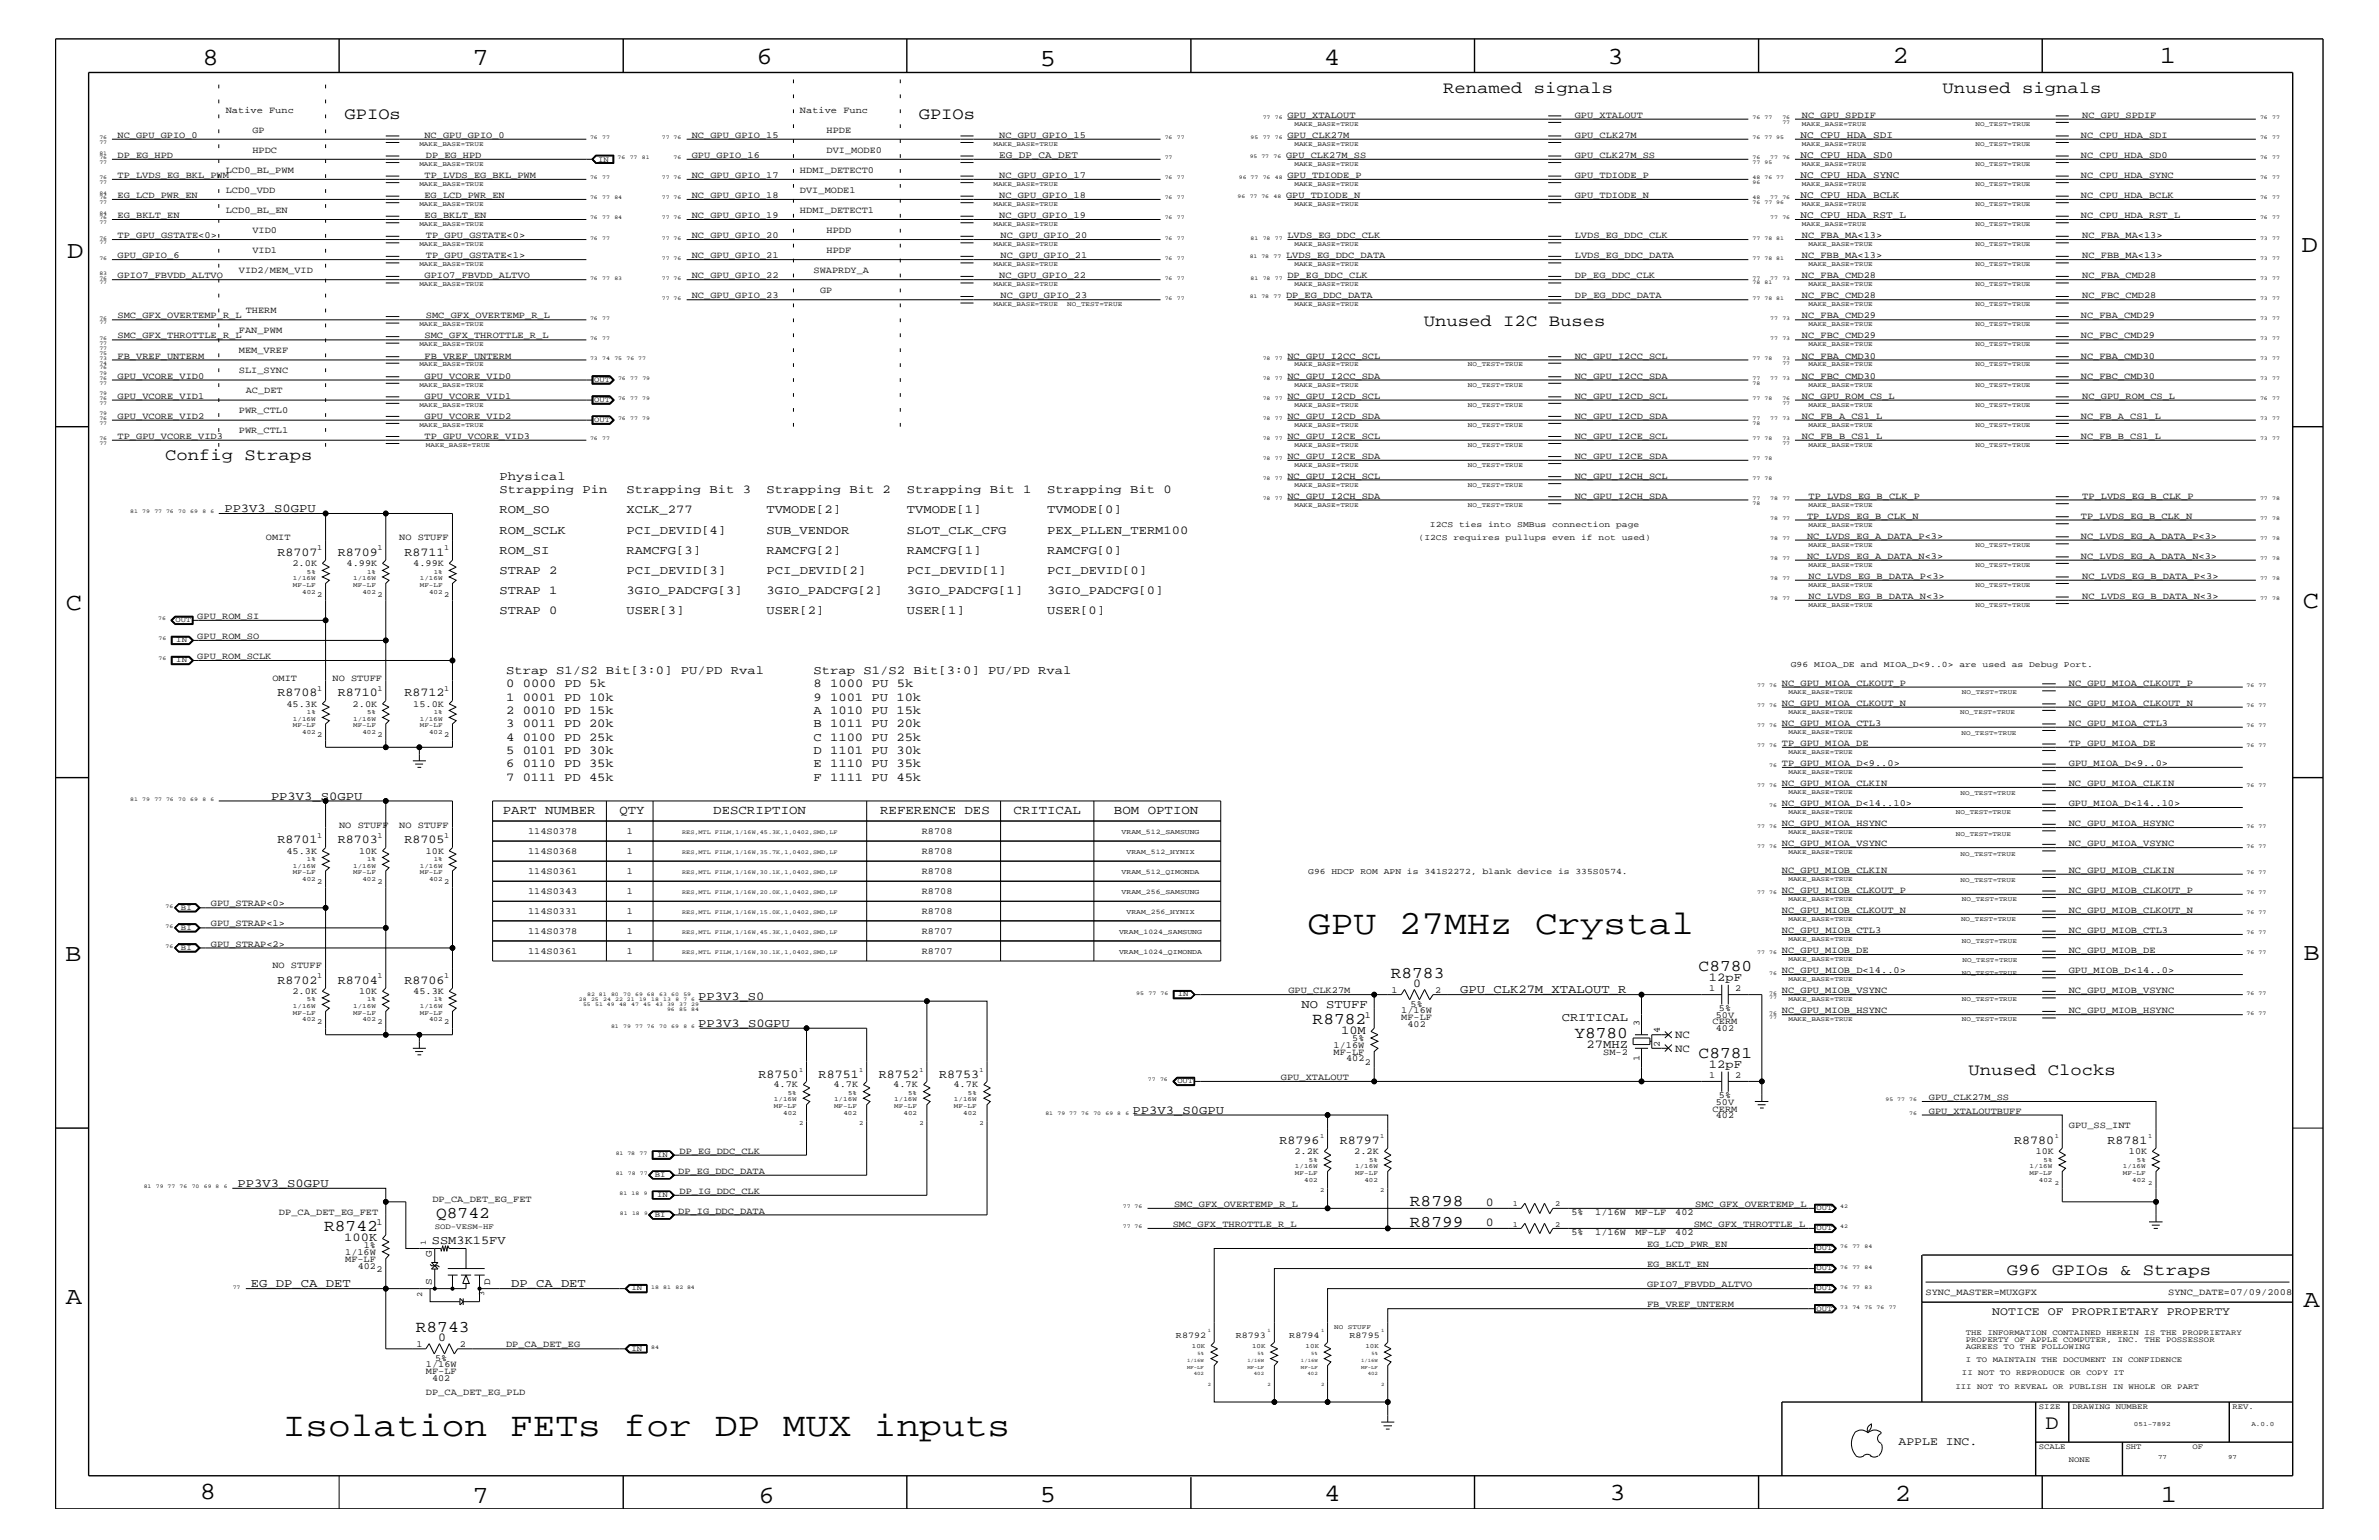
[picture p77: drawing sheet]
<svg xmlns="http://www.w3.org/2000/svg" width="432mm" height="279mm" viewBox="0 0 432 279" stroke-linecap="round" stroke-linejoin="round" font-family="sans-serif">
<defs><g id="words">
<g font-size="6.2">
<text x="237.4" y="169.5">GPU 27MHz Crystal</text>
<text x="51.3" y="260.5">Isolation FETs for DP MUX inputs</text>
</g>
<g font-size="4.5">
<text x="36.7" y="11.7">8</text>
<text x="85.8" y="11.7">7</text>
<text x="137.3" y="11.5">6</text>
<text x="240.3" y="11.7">4</text>
<text x="291.8" y="11.5">3</text>
<text x="343.5" y="11.5">2</text>
<text x="392" y="11.5">1</text>
<text x="188.7" y="12.1">5</text>
<text x="12.2" y="46.8">D</text>
<text x="417.7" y="45.7">D</text>
<text x="11.9" y="110.6">C</text>
<text x="418" y="110.3">C</text>
<text x="11.9" y="174.3">B</text>
<text x="418.1" y="174.2">B</text>
<text x="11.9" y="236.7">A</text>
<text x="418.1" y="237.1">A</text>
<text x="36.2" y="271.9">8</text>
<text x="85.8" y="272.7">7</text>
<text x="137.7" y="272.7">6</text>
<text x="188.7" y="272.5">5</text>
<text x="240.4" y="272.3">4</text>
<text x="292.1" y="272.2">3</text>
<text x="343.9" y="272.3">2</text>
<text x="392.2" y="272.6">1</text>
</g>
<text font-size="3.7" x="371.3" y="259.3">D</text>
<g font-size="3">
<text x="261.9" y="16.8">Renamed signals</text>
<text x="352.6" y="16.8">Unused signals</text>
<text x="62.5" y="21.6">GPIOs</text>
<text x="166.8" y="21.6">GPIOs</text>
<text x="258.4" y="59.2">Unused I2C Buses</text>
<text x="30" y="83.5">Config Straps</text>
<text x="252.4" y="177.4">R8783</text>
<text x="308.3" y="176.2">C8780</text>
<text x="238.3" y="185.8">R8782</text>
<text x="285.8" y="188.3">Y8780</text>
<text x="308.3" y="192">C8781</text>
<text x="357.3" y="195">Unused Clocks</text>
<text x="79.2" y="220.9">Q8742</text>
<text x="255.9" y="218.9">R8798</text>
<text x="58.8" y="223.4">R8742</text>
<text x="255.9" y="222.5">R8799</text>
<text x="364.2" y="231.3">G96 GPIOs &amp; Straps</text>
<text x="75.5" y="241.7">R8743</text>
</g>
<g font-size="2.3">
<text x="91.3" y="147.7">PART NUMBER</text>
<text x="112.4" y="147.7">QTY</text>
<text x="129.5" y="147.7">DESCRIPTION</text>
<text x="159.8" y="147.7">REFERENCE DES</text>
<text x="184" y="147.7">CRITICAL</text>
<text x="202.2" y="147.7">BOM OPTION</text>
</g>
<g font-size="2.2">
<text x="90.7" y="89.5">Strapping Pin</text>
<text x="90.7" y="87.1">Physical</text>
<text x="113.7" y="89.5">Strapping Bit 3</text>
<text x="139.1" y="89.5">Strapping Bit 2</text>
<text x="164.6" y="89.5">Strapping Bit 1</text>
<text x="190.1" y="89.5">Strapping Bit 0</text>
<text x="40.7" y="92.9">PP3V3_S0GPU</text>
<text x="90.7" y="93.2">ROM_SO</text>
<text x="113.7" y="93.2">XCLK_277</text>
<text x="139.1" y="93.2">TVMODE[2]</text>
<text x="164.6" y="93.2">TVMODE[1]</text>
<text x="190.1" y="93.2">TVMODE[0]</text>
<text x="50.4" y="101">R8707</text>
<text x="61.3" y="101">R8709</text>
<text x="73.4" y="101">R8711</text>
<text x="90.7" y="96.8">ROM_SCLK</text>
<text x="90.7" y="100.4">ROM_SI</text>
<text x="113.7" y="100.4">RAMCFG[3]</text>
<text x="113.7" y="96.8">PCI_DEVID[4]</text>
<text x="139.1" y="100.4">RAMCFG[2]</text>
<text x="139.1" y="96.8">SUB_VENDOR</text>
<text x="164.6" y="96.8">SLOT_CLK_CFG</text>
<text x="164.6" y="100.4">RAMCFG[1]</text>
<text x="190.1" y="100.4">RAMCFG[0]</text>
<text x="190.1" y="96.8">PEX_PLLEN_TERM100</text>
<text x="90.7" y="104.1">STRAP 2</text>
<text x="90.7" y="107.7">STRAP 1</text>
<text x="113.7" y="107.7">3GIO_PADCFG[3]</text>
<text x="113.7" y="104.1">PCI_DEVID[3]</text>
<text x="139.1" y="107.7">3GIO_PADCFG[2]</text>
<text x="139.1" y="104.1">PCI_DEVID[2]</text>
<text x="164.6" y="104.1">PCI_DEVID[1]</text>
<text x="164.6" y="107.7">3GIO_PADCFG[1]</text>
<text x="190.1" y="104.1">PCI_DEVID[0]</text>
<text x="190.1" y="107.7">3GIO_PADCFG[0]</text>
<text x="90.7" y="111.4">STRAP 0</text>
<text x="113.7" y="111.4">USER[3]</text>
<text x="139.1" y="111.4">USER[2]</text>
<text x="164.6" y="111.4">USER[1]</text>
<text x="190.1" y="111.4">USER[0]</text>
<text x="91.9" y="124.7">0 0000 PD 5k</text>
<text x="91.9" y="122.3">Strap S1/S2 Bit[3:0] PU/PD Rval</text>
<text x="147.7" y="124.7">8 1000 PU 5k</text>
<text x="147.7" y="122.3">Strap S1/S2 Bit[3:0] PU/PD Rval</text>
<text x="50.4" y="126.4">R8708</text>
<text x="61.3" y="126.4">R8710</text>
<text x="73.4" y="126.4">R8712</text>
<text x="91.9" y="131.9">3 0011 PD 20k</text>
<text x="91.9" y="129.6">2 0010 PD 15k</text>
<text x="91.9" y="127.1">1 0001 PD 10k</text>
<text x="147.7" y="131.9">B 1011 PU 20k</text>
<text x="147.7" y="129.6">A 1010 PU 15k</text>
<text x="147.7" y="127.1">9 1001 PU 10k</text>
<text x="91.9" y="134.4">4 0100 PD 25k</text>
<text x="91.9" y="136.8">5 0101 PD 30k</text>
<text x="147.7" y="136.8">D 1101 PU 30k</text>
<text x="147.7" y="134.4">C 1100 PU 25k</text>
<text x="91.9" y="139.2">6 0110 PD 35k</text>
<text x="91.9" y="141.7">7 0111 PD 45k</text>
<text x="147.7" y="141.7">F 1111 PU 45k</text>
<text x="147.7" y="139.2">E 1110 PU 35k</text>
<text x="49.2" y="145.1">PP3V3_S0GPU</text>
<text x="50.4" y="153">R8701</text>
<text x="61.3" y="153">R8703</text>
<text x="73.4" y="153">R8705</text>
<text x="50.4" y="178.5">R8702</text>
<text x="61.3" y="178.5">R8704</text>
<text x="73.4" y="178.5">R8706</text>
<text x="256.5" y="179.1">0</text>
<text x="310.2" y="178">12pF</text>
<text x="126.7" y="181.4">PP3V3_S0</text>
<text x="236.2" y="182.9">NO STUFF</text>
<text x="265" y="180.2">GPU_CLK27M_XTALOUT_R</text>
<text x="283.5" y="185.3">CRITICAL</text>
<text x="126.7" y="186.3">PP3V3_S0GPU</text>
<text x="243.4" y="187.6">10M</text>
<text x="288" y="190.2">27MHZ</text>
<text x="137.7" y="195.5">R8750</text>
<text x="148.6" y="195.5">R8751</text>
<text x="159.5" y="195.5">R8752</text>
<text x="170.4" y="195.5">R8753</text>
<text x="310.2" y="193.7">12pF</text>
<text x="205.6" y="202">PP3V3_S0GPU</text>
<text x="232.2" y="207.6">R8796</text>
<text x="243.2" y="207.6">R8797</text>
<text x="365.6" y="207.6">R8780</text>
<text x="382.5" y="207.6">R8781</text>
<text x="43.1" y="215.3">PP3V3_S0GPU</text>
<text x="269.7" y="218.7">0</text>
<text x="62.5" y="225.2">100K</text>
<text x="78.4" y="225.7">SSM3K15FV</text>
<text x="269.7" y="222.4">0</text>
<text x="45.6" y="233.5">EG_DP_CA_DET</text>
<text x="92.8" y="233.5">DP_CA_DET</text>
<text x="79.5" y="243.4">0</text>
</g>
<g font-size="2.1">
<text x="361.6" y="238.6">NOTICE OF PROPRIETARY PROPERTY</text>
<text x="344.6" y="262.2">APPLE INC.</text>
</g>
<g font-size="2">
<text x="304" y="190.8">NC</text>
<text x="304" y="188.3">NC</text>
</g>
<g font-size="1.8">
<text x="181.4" y="28.6">EG_DP_CA_DET</text>
<text x="326.8" y="28.6">NC_CPU_HDA_SD0</text>
<text x="326.8" y="25">NC_CPU_HDA_SDI</text>
<text x="326.8" y="32.3">NC_CPU_HDA_SYNC</text>
<text x="326.8" y="35.9">NC_CPU_HDA_BCLK</text>
<text x="326.8" y="39.6">NC_CPU_HDA_RST_L</text>
<text x="78.4" y="233.2" transform="rotate(-90 78.4 233.2)">S</text>
<text x="78.4" y="228.1" transform="rotate(-90 78.4 228.1)">G</text>
<text x="89" y="233.2" transform="rotate(-90 89 233.2)">D</text>
</g>
<g font-size="1.7">
<text x="41" y="20.4">Native Func</text>
<text x="145.2" y="20.4">Native Func</text>
<text x="233.7" y="21.4">GPU_XTALOUT</text>
<text x="285.8" y="21.4">GPU_XTALOUT</text>
<text x="327.1" y="21.4">NC_GPU_SPDIF</text>
<text x="378" y="21.4">NC_GPU_SPDIF</text>
<text x="21.3" y="28.6">DP_EG_HPD</text>
<text x="21.3" y="25">NC_GPU_GPIO_0</text>
<text x="45.8" y="24.1">GP</text>
<text x="45.8" y="27.7">HPDC</text>
<text x="77" y="25">NC_GPU_GPIO_0</text>
<text x="77.3" y="28.6">DP_EG_HPD</text>
<text x="125.6" y="25">NC_GPU_GPIO_15</text>
<text x="125.6" y="28.6">GPU_GPIO_16</text>
<text x="150" y="24.1">HPDE</text>
<text x="150" y="27.7">DVI_MODE0</text>
<text x="181.4" y="25">NC_GPU_GPIO_15</text>
<text x="233.4" y="28.6">GPU_CLK27M_SS</text>
<text x="233.7" y="25">GPU_CLK27M</text>
<text x="285.8" y="28.6">GPU_CLK27M_SS</text>
<text x="285.8" y="25">GPU_CLK27M</text>
<text x="377.7" y="25">NC_CPU_HDA_SDI</text>
<text x="377.7" y="28.6">NC_CPU_HDA_SD0</text>
<text x="21.3" y="35.9">EG_LCD_PWR_EN</text>
<text x="21.3" y="32.3">TP_LVDS_EG_BKL_PWM</text>
<text x="41" y="35">LCD0_VDD</text>
<text x="41" y="31.4">LCD0_BL_PWM</text>
<text x="77" y="32.3">TP_LVDS_EG_BKL_PWM</text>
<text x="77" y="35.9">EG_LCD_PWR_EN</text>
<text x="125.6" y="32.3">NC_GPU_GPIO_17</text>
<text x="125.6" y="35.9">NC_GPU_GPIO_18</text>
<text x="145.2" y="31.4">HDMI_DETECT0</text>
<text x="145.2" y="35">DVI_MODE1</text>
<text x="181.4" y="35.9">NC_GPU_GPIO_18</text>
<text x="181.4" y="32.3">NC_GPU_GPIO_17</text>
<text x="233.4" y="35.9">GPU_TDIODE_N</text>
<text x="233.7" y="32.3">GPU_TDIODE_P</text>
<text x="285.8" y="32.3">GPU_TDIODE_P</text>
<text x="285.8" y="35.9">GPU_TDIODE_N</text>
<text x="377.7" y="35.9">NC_CPU_HDA_BCLK</text>
<text x="377.7" y="32.3">NC_CPU_HDA_SYNC</text>
<text x="21.3" y="39.6">EG_BKLT_EN</text>
<text x="41" y="38.6">LCD0_BL_EN</text>
<text x="77" y="39.6">EG_BKLT_EN</text>
<text x="125.6" y="39.6">NC_GPU_GPIO_19</text>
<text x="145.2" y="38.6">HDMI_DETECT1</text>
<text x="181.4" y="39.6">NC_GPU_GPIO_19</text>
<text x="377.7" y="39.6">NC_CPU_HDA_RST_L</text>
<text x="21.3" y="46.8">GPU_GPIO_6</text>
<text x="21.3" y="43.2">TP_GPU_GSTATE&lt;0&gt;</text>
<text x="45.8" y="45.9">VID1</text>
<text x="45.8" y="42.3">VID0</text>
<text x="77.3" y="46.8">TP_GPU_GSTATE&lt;1&gt;</text>
<text x="77.3" y="43.2">TP_GPU_GSTATE&lt;0&gt;</text>
<text x="125.6" y="46.8">NC_GPU_GPIO_21</text>
<text x="125.6" y="43.2">NC_GPU_GPIO_20</text>
<text x="150" y="45.9">HPDF</text>
<text x="150" y="42.3">HPDD</text>
<text x="181.6" y="46.8">NC_GPU_GPIO_21</text>
<text x="181.6" y="43.2">NC_GPU_GPIO_20</text>
<text x="233.4" y="46.8">LVDS_EG_DDC_DATA</text>
<text x="233.7" y="43.2">LVDS_EG_DDC_CLK</text>
<text x="285.8" y="46.8">LVDS_EG_DDC_DATA</text>
<text x="285.8" y="43.2">LVDS_EG_DDC_CLK</text>
<text x="327.1" y="46.8">NC_FBB_MA&lt;13&gt;</text>
<text x="327.1" y="43.2">NC_FBA_MA&lt;13&gt;</text>
<text x="378" y="43.2">NC_FBA_MA&lt;13&gt;</text>
<text x="378" y="46.8">NC_FBB_MA&lt;13&gt;</text>
<text x="21.3" y="50.5">GPIO7_FBVDD_ALTVO</text>
<text x="43.3" y="49.6">VID2/MEM_VID</text>
<text x="77" y="50.5">GPIO7_FBVDD_ALTVO</text>
<text x="125.6" y="50.5">NC_GPU_GPIO_22</text>
<text x="147.7" y="49.6">SWAPRDY_A</text>
<text x="148.8" y="53.2">GP</text>
<text x="181.4" y="50.5">NC_GPU_GPIO_22</text>
<text x="233.7" y="50.5">DP_EG_DDC_CLK</text>
<text x="285.8" y="50.5">DP_EG_DDC_CLK</text>
<text x="327.1" y="50.5">NC_FBA_CMD28</text>
<text x="378" y="50.5">NC_FBA_CMD28</text>
<text x="21.3" y="57.8">SMC_GFX_OVERTEMP_R_L</text>
<text x="44.6" y="56.8">THERM</text>
<text x="77.3" y="57.8">SMC_GFX_OVERTEMP_R_L</text>
<text x="125.6" y="54.1">NC_GPU_GPIO_23</text>
<text x="181.6" y="54.1">NC_GPU_GPIO_23</text>
<text x="233.4" y="54.1">DP_EG_DDC_DATA</text>
<text x="285.8" y="54.1">DP_EG_DDC_DATA</text>
<text x="327.1" y="54.1">NC_FBC_CMD28</text>
<text x="327.1" y="57.8">NC_FBA_CMD29</text>
<text x="377.7" y="57.8">NC_FBA_CMD29</text>
<text x="378" y="54.1">NC_FBC_CMD28</text>
<text x="21.3" y="65.1">FB_VREF_UNTERM</text>
<text x="21.3" y="61.4">SMC_GFX_THROTTLE_R_L</text>
<text x="43.3" y="60.4">FAN_PWM</text>
<text x="43.3" y="64">MEM_VREF</text>
<text x="77" y="65.1">FB_VREF_UNTERM</text>
<text x="77" y="61.4">SMC_GFX_THROTTLE_R_L</text>
<text x="233.7" y="65.1">NC_GPU_I2CC_SCL</text>
<text x="285.8" y="65.1">NC_GPU_I2CC_SCL</text>
<text x="327.1" y="61.4">NC_FBC_CMD29</text>
<text x="327.1" y="65.1">NC_FBA_CMD30</text>
<text x="377.7" y="61.4">NC_FBC_CMD29</text>
<text x="377.7" y="65.1">NC_FBA_CMD30</text>
<text x="21.3" y="68.7">GPU_VCORE_VID0</text>
<text x="43.3" y="67.7">SLI_SYNC</text>
<text x="44.6" y="71.3">AC_DET</text>
<text x="77" y="68.7">GPU_VCORE_VID0</text>
<text x="233.7" y="68.7">NC_GPU_I2CC_SDA</text>
<text x="285.8" y="68.7">NC_GPU_I2CC_SDA</text>
<text x="327.1" y="68.7">NC_FBC_CMD30</text>
<text x="377.7" y="68.7">NC_FBC_CMD30</text>
<text x="21.3" y="76">GPU_VCORE_VID2</text>
<text x="21.3" y="72.3">GPU_VCORE_VID1</text>
<text x="43.3" y="75">PWR_CTL0</text>
<text x="77" y="72.3">GPU_VCORE_VID1</text>
<text x="77" y="76">GPU_VCORE_VID2</text>
<text x="233.7" y="76">NC_GPU_I2CD_SDA</text>
<text x="233.7" y="72.3">NC_GPU_I2CD_SCL</text>
<text x="285.8" y="72.3">NC_GPU_I2CD_SCL</text>
<text x="285.8" y="76">NC_GPU_I2CD_SDA</text>
<text x="327.1" y="76">NC_FB_A_CS1_L</text>
<text x="327.1" y="72.3">NC_GPU_ROM_CS_L</text>
<text x="377.7" y="76">NC_FB_A_CS1_L</text>
<text x="378" y="72.3">NC_GPU_ROM_CS_L</text>
<text x="21.3" y="79.6">TP_GPU_VCORE_VID3</text>
<text x="43.3" y="78.6">PWR_CTL1</text>
<text x="77" y="79.6">TP_GPU_VCORE_VID3</text>
<text x="233.7" y="83.3">NC_GPU_I2CE_SDA</text>
<text x="233.7" y="79.6">NC_GPU_I2CE_SCL</text>
<text x="285.8" y="79.6">NC_GPU_I2CE_SCL</text>
<text x="285.8" y="83.3">NC_GPU_I2CE_SDA</text>
<text x="327.1" y="79.6">NC_FB_B_CS1_L</text>
<text x="377.7" y="79.6">NC_FB_B_CS1_L</text>
<text x="233.7" y="86.9">NC_GPU_I2CH_SCL</text>
<text x="285.8" y="86.9">NC_GPU_I2CH_SCL</text>
<text x="233.7" y="90.5">NC_GPU_I2CH_SDA</text>
<text x="285.8" y="90.5">NC_GPU_I2CH_SDA</text>
<text x="328" y="94.2">TP_LVDS_EG_B_CLK_N</text>
<text x="328.3" y="90.5">TP_LVDS_EG_B_CLK_P</text>
<text x="377.7" y="94.2">TP_LVDS_EG_B_CLK_N</text>
<text x="378" y="90.5">TP_LVDS_EG_B_CLK_P</text>
<text x="48.3" y="98">OMIT</text>
<text x="72.5" y="98">NO STUFF</text>
<text x="328" y="101.4">NC_LVDS_EG_A_DATA_N&lt;3&gt;</text>
<text x="328" y="97.7">NC_LVDS_EG_A_DATA_P&lt;3&gt;</text>
<text x="377.7" y="97.7">NC_LVDS_EG_A_DATA_P&lt;3&gt;</text>
<text x="377.7" y="101.4">NC_LVDS_EG_A_DATA_N&lt;3&gt;</text>
<text x="53.1" y="102.7">2.0K</text>
<text x="62.9" y="102.7">4.99K</text>
<text x="75" y="102.7">4.99K</text>
<text x="328.3" y="105">NC_LVDS_EG_B_DATA_P&lt;3&gt;</text>
<text x="378" y="105">NC_LVDS_EG_B_DATA_P&lt;3&gt;</text>
<text x="35.8" y="112.3">GPU_ROM_SI</text>
<text x="328.3" y="108.7">NC_LVDS_EG_B_DATA_N&lt;3&gt;</text>
<text x="378" y="108.7">NC_LVDS_EG_B_DATA_N&lt;3&gt;</text>
<text x="35.8" y="119.6">GPU_ROM_SCLK</text>
<text x="35.8" y="115.9">GPU_ROM_SO</text>
<text x="49.4" y="123.5">OMIT</text>
<text x="60.4" y="123.5">NO STUFF</text>
<text x="323.4" y="124.4">NC_GPU_MIOA_CLKOUT_P</text>
<text x="375.5" y="124.4">NC_GPU_MIOA_CLKOUT_P</text>
<text x="52" y="128.2">45.3K</text>
<text x="64" y="128.2">2.0K</text>
<text x="75" y="128.2">15.0K</text>
<text x="323.4" y="131.7">NC_GPU_MIOA_CTL3</text>
<text x="323.4" y="128">NC_GPU_MIOA_CLKOUT_N</text>
<text x="375.5" y="131.7">NC_GPU_MIOA_CTL3</text>
<text x="375.5" y="128">NC_GPU_MIOA_CLKOUT_N</text>
<text x="323.4" y="135.3">TP_GPU_MIOA_DE</text>
<text x="375.5" y="135.3">TP_GPU_MIOA_DE</text>
<text x="323.4" y="139">TP_GPU_MIOA_D&lt;9..0&gt;</text>
<text x="323.4" y="142.6">NC_GPU_MIOA_CLKIN</text>
<text x="375.5" y="142.6">NC_GPU_MIOA_CLKIN</text>
<text x="375.5" y="139">GPU_MIOA_D&lt;9..0&gt;</text>
<text x="323.4" y="149.9">NC_GPU_MIOA_HSYNC</text>
<text x="323.4" y="146.2">NC_GPU_MIOA_D&lt;14..10&gt;</text>
<text x="375.5" y="149.9">NC_GPU_MIOA_HSYNC</text>
<text x="375.5" y="146.2">GPU_MIOA_D&lt;14..10&gt;</text>
<text x="52" y="154.9">45.3K</text>
<text x="61.6" y="150.1">NO STUFF</text>
<text x="65.2" y="154.9">10K</text>
<text x="72.5" y="150.1">NO STUFF</text>
<text x="77.3" y="154.9">10K</text>
<text x="95.8" y="155">114S0368</text>
<text x="95.8" y="151.3">114S0378</text>
<text x="113.7" y="155">1</text>
<text x="113.7" y="151.3">1</text>
<text x="167.3" y="155">R8708</text>
<text x="167.3" y="151.3">R8708</text>
<text x="323.4" y="153.5">NC_GPU_MIOA_VSYNC</text>
<text x="375.5" y="153.5">NC_GPU_MIOA_VSYNC</text>
<text x="95.8" y="158.6">114S0361</text>
<text x="113.7" y="158.6">1</text>
<text x="167.3" y="158.6">R8708</text>
<text x="323.4" y="162">NC_GPU_MIOB_CLKOUT_P</text>
<text x="323.4" y="158.4">NC_GPU_MIOB_CLKIN</text>
<text x="375.5" y="158.4">NC_GPU_MIOB_CLKIN</text>
<text x="375.5" y="162">NC_GPU_MIOB_CLKOUT_P</text>
<text x="38.3" y="164.5">GPU_STRAP&lt;0&gt;</text>
<text x="95.8" y="162.2">114S0343</text>
<text x="95.8" y="165.9">114S0331</text>
<text x="113.7" y="162.2">1</text>
<text x="113.7" y="165.9">1</text>
<text x="167.3" y="162.2">R8708</text>
<text x="167.3" y="165.9">R8708</text>
<text x="323.4" y="165.6">NC_GPU_MIOB_CLKOUT_N</text>
<text x="375.5" y="165.6">NC_GPU_MIOB_CLKOUT_N</text>
<text x="38.3" y="171.7">GPU_STRAP&lt;2&gt;</text>
<text x="38.3" y="168.1">GPU_STRAP&lt;1&gt;</text>
<text x="95.8" y="169.5">114S0378</text>
<text x="95.8" y="173.2">114S0361</text>
<text x="113.7" y="169.5">1</text>
<text x="113.7" y="173.2">1</text>
<text x="167.3" y="169.5">R8707</text>
<text x="167.3" y="173.2">R8707</text>
<text x="323.4" y="172.9">NC_GPU_MIOB_DE</text>
<text x="323.4" y="169.3">NC_GPU_MIOB_CTL3</text>
<text x="375.5" y="169.3">NC_GPU_MIOB_CTL3</text>
<text x="375.5" y="172.9">NC_GPU_MIOB_DE</text>
<text x="49.4" y="175.6">NO STUFF</text>
<text x="310.2" y="179.9">1</text>
<text x="315" y="179.9">2</text>
<text x="323.4" y="176.6">NC_GPU_MIOB_D&lt;14..0&gt;</text>
<text x="375.5" y="176.6">GPU_MIOB_D&lt;14..0&gt;</text>
<text x="53.1" y="180.4">2.0K</text>
<text x="65.2" y="180.4">10K</text>
<text x="75" y="180.4">45.3K</text>
<text x="233.8" y="180.1">GPU_CLK27M</text>
<text x="247.7" y="184.7">1</text>
<text x="252.6" y="180.1">1</text>
<text x="254.3" y="183.8">1/16W</text>
<text x="254.3" y="185">MF-LF</text>
<text x="256" y="182.7">5%</text>
<text x="260.5" y="180.1">2</text>
<text x="310.9" y="185.9">CERM</text>
<text x="311.4" y="184.7">50V</text>
<text x="312" y="183.5">5%</text>
<text x="323.4" y="183.8">NC_GPU_MIOB_HSYNC</text>
<text x="323.4" y="180.2">NC_GPU_MIOB_VSYNC</text>
<text x="375.5" y="183.8">NC_GPU_MIOB_HSYNC</text>
<text x="375.5" y="180.2">NC_GPU_MIOB_VSYNC</text>
<text x="242.1" y="191.4">MF-LF</text>
<text x="242.1" y="190.2">1/16W</text>
<text x="245.4" y="188.9">5%</text>
<text x="255.5" y="186.3">402</text>
<text x="291" y="191.4">SM-2</text>
<text x="297.6" y="186.1" transform="rotate(-90 297.6 186.1)">3</text>
<text x="301.2" y="189.9" transform="rotate(-90 301.2 189.9)">2</text>
<text x="301.2" y="187.4" transform="rotate(-90 301.2 187.4)">4</text>
<text x="311.4" y="187.1">402</text>
<text x="140.4" y="197.3">4.7K</text>
<text x="151.3" y="197.3">4.7K</text>
<text x="162.1" y="197.3">4.7K</text>
<text x="173.1" y="197.3">4.7K</text>
<text x="232.5" y="195.9">GPU_XTALOUT</text>
<text x="244.3" y="192.6">402</text>
<text x="247.7" y="193.2">2</text>
<text x="297.6" y="192.4" transform="rotate(-90 297.6 192.4)">1</text>
<text x="310.2" y="195.6">1</text>
<text x="315" y="195.6">2</text>
<text x="310.9" y="201.7">CERM</text>
<text x="311.4" y="202.9">402</text>
<text x="311.4" y="200.4">50V</text>
<text x="312" y="199.2">5%</text>
<text x="350.1" y="199.6">GPU_CLK27M_SS</text>
<text x="350.1" y="202">GPU_XTALOUTBUFF</text>
<text x="123.4" y="209.3">DP_EG_DDC_CLK</text>
<text x="234.9" y="209.4">2.2K</text>
<text x="245.8" y="209.4">2.2K</text>
<text x="369.5" y="209.4">10K</text>
<text x="375.5" y="204.7">GPU_SS_INT</text>
<text x="386.4" y="209.4">10K</text>
<text x="123.1" y="213">DP_EG_DDC_DATA</text>
<text x="50.6" y="220.4">DP_CA_DET_EG_FET</text>
<text x="78.5" y="218">DP_CA_DET_EG_FET</text>
<text x="123.1" y="220.2">DP_IG_DDC_DATA</text>
<text x="123.4" y="216.6">DP_IG_DDC_CLK</text>
<text x="213.1" y="219">SMC_GFX_OVERTEMP_R_L</text>
<text x="285.2" y="220.4">5%</text>
<text x="289.6" y="220.4">1/16W</text>
<text x="296.8" y="220.4">MF-LF</text>
<text x="304.1" y="220.4">402</text>
<text x="307.7" y="219">SMC_GFX_OVERTEMP_L</text>
<text x="62.7" y="227.7">1/16W</text>
<text x="66" y="226.5">1%</text>
<text x="68.3" y="222.3">1</text>
<text x="212.9" y="222.6">SMC_GFX_THROTTLE_R_L</text>
<text x="285.2" y="224.1">5%</text>
<text x="289.6" y="224.1">1/16W</text>
<text x="296.8" y="224.1">MF-LF</text>
<text x="299" y="226.3">EG_LCD_PWR_EN</text>
<text x="304.1" y="224.1">402</text>
<text x="307.4" y="222.6">SMC_GFX_THROTTLE_L</text>
<text x="62.7" y="229">MF-LF</text>
<text x="64.9" y="230.2">402</text>
<text x="68.3" y="230.7">2</text>
<text x="299" y="233.5">GPIO7_FBVDD_ALTVO</text>
<text x="299" y="229.9">EG_BKLT_EN</text>
<text x="299" y="237.2">FB_VREF_UNTERM</text>
<text x="349.5" y="235">SYNC_MASTER=MUXGFX</text>
<text x="393.5" y="235">SYNC_DATE=07/09/2008</text>
<text x="75.6" y="244.4">1</text>
<text x="83.5" y="244.4">2</text>
<text x="91.9" y="244.5">DP_CA_DET_EG</text>
<text x="77.3" y="249.3">MF-LF</text>
<text x="77.3" y="248.1">1/16W</text>
<text x="78.4" y="250.6">402</text>
<text x="79" y="246.9">5%</text>
<text x="77.3" y="253.2">DP_CA_DET_EG_PLD</text>
</g>
<g font-size="1.6">
<text x="213.4" y="242.8">R8792</text>
<text x="224.3" y="242.8">R8793</text>
<text x="234" y="242.8">R8794</text>
<text x="244.9" y="242.8">R8795</text>
</g>
<g font-size="1.5">
<text x="259.5" y="95.6">I2CS ties into SMBus connection page</text>
<text x="257.5" y="98">(I2CS requires pullups even if not used)</text>
<text x="325" y="121">G96 MIOA_DE and MIOA_D&lt;9..0&gt; are used as Debug Port.</text>
<text x="237.4" y="158.6">G96 HDCP ROM APN is 341S2272, blank device is 335S0574.</text>
</g>
<g font-size="1.4">
<text x="108.5" y="29.3">IN</text>
<text x="107.9" y="69.3">OUT</text>
<text x="107.9" y="72.9">OUT</text>
<text x="107.9" y="76.6">OUT</text>
<text x="57.6" y="99.9">1</text>
<text x="68.5" y="99.9">1</text>
<text x="80.6" y="99.9">1</text>
<text x="31.8" y="112.9">OUT</text>
<text x="57.6" y="108.3">2</text>
<text x="68.5" y="108.3">2</text>
<text x="80.6" y="108.3">2</text>
<text x="32" y="116.5">IN</text>
<text x="32" y="120.2">IN</text>
<text x="57.6" y="125.3">1</text>
<text x="68.5" y="125.3">1</text>
<text x="80.6" y="125.3">1</text>
<text x="57.6" y="133.8">2</text>
<text x="68.5" y="133.8">2</text>
<text x="80.6" y="133.8">2</text>
<text x="57.6" y="152">1</text>
<text x="68.5" y="152">1</text>
<text x="80.6" y="152">1</text>
<text x="57.6" y="160.5">2</text>
<text x="68.5" y="160.5">2</text>
<text x="80.6" y="160.5">2</text>
<text x="32.9" y="165">BI</text>
<text x="32.9" y="168.7">BI</text>
<text x="32.9" y="172.3">BI</text>
<text x="57.6" y="177.4">1</text>
<text x="68.5" y="177.4">1</text>
<text x="80.6" y="177.4">1</text>
<text x="57.6" y="185.9">2</text>
<text x="68.5" y="185.9">2</text>
<text x="80.6" y="185.9">2</text>
<text x="213.8" y="180.8">IN</text>
<text x="213.7" y="196.5">OUT</text>
<text x="119.3" y="209.9">IN</text>
<text x="118.9" y="213.6">BI</text>
<text x="118.9" y="220.8">BI</text>
<text x="119.3" y="217.2">IN</text>
<text x="274.6" y="218.9">1</text>
<text x="282.3" y="218.9">2</text>
<text x="329.7" y="219.6">OUT</text>
<text x="77.3" y="225.9" transform="rotate(-90 77.3 225.9)">1</text>
<text x="78.9" y="223">SOD-VESM-HF</text>
<text x="274.6" y="222.5">1</text>
<text x="282.3" y="222.5">2</text>
<text x="329.7" y="223.2">OUT</text>
<text x="329.7" y="226.9">OUT</text>
<text x="329.7" y="230.5">OUT</text>
<text x="76.6" y="235.3" transform="rotate(-90 76.6 235.3)">2</text>
<text x="87.9" y="235.1" transform="rotate(-90 87.9 235.1)">3</text>
<text x="114.6" y="234.1">IN</text>
<text x="329.7" y="234.1">OUT</text>
<text x="329.7" y="237.8">OUT</text>
<text x="114.6" y="245.1">IN</text>
<text x="356.8" y="242.3">THE INFORMATION CONTAINED HEREIN IS THE PROPRIETARY</text>
<text x="356.8" y="243.5">PROPERTY OF APPLE COMPUTER, INC. THE POSSESSOR</text>
<text x="356.8" y="244.7">AGREES TO THE FOLLOWING</text>
<text x="354.9" y="252">III NOT TO REVEAL OR PUBLISH IN WHOLE OR PART</text>
<text x="356.1" y="249.5">II NOT TO REPRODUCE OR COPY IT</text>
<text x="356.8" y="247.1">I TO MAINTAIN THE DOCUMENT IN CONFIDENCE</text>
<text x="370.1" y="255.6">SIZE</text>
<text x="376.2" y="255.6">DRAWING NUMBER</text>
<text x="405.2" y="255.6">REV.</text>
<text x="370.1" y="262.9">SCALE</text>
<text x="385.8" y="262.9">SHT</text>
<text x="397.9" y="262.9">OF</text>
<text x="375.5" y="265.3">NONE</text>
</g>
<g font-size="1.3">
<text x="203.6" y="151.3">VRAM_512_SAMSUNG</text>
<text x="204.5" y="155">VRAM_512_HYNIX</text>
<text x="203.6" y="158.6">VRAM_512_QIMONDA</text>
<text x="203.6" y="162.2">VRAM_256_SAMSUNG</text>
<text x="204.5" y="165.9">VRAM_256_HYNIX</text>
<text x="203.1" y="169.5">VRAM_1024_SAMSUNG</text>
<text x="203.1" y="173.2">VRAM_1024_QIMONDA</text>
</g>
<g font-size="1.2">
<text x="234.9" y="22.9">MAKE_BASE=TRUE</text>
<text x="327.1" y="22.9">MAKE_BASE=TRUE</text>
<text x="358.6" y="22.9">NO_TEST=TRUE</text>
<text x="76.1" y="26.5">MAKE_BASE=TRUE</text>
<text x="180.3" y="26.5">MAKE_BASE=TRUE</text>
<text x="234.9" y="26.5">MAKE_BASE=TRUE</text>
<text x="327.1" y="26.5">MAKE_BASE=TRUE</text>
<text x="358.6" y="26.5">NO_TEST=TRUE</text>
<text x="76.1" y="30.2">MAKE_BASE=TRUE</text>
<text x="76.1" y="33.7">MAKE_BASE=TRUE</text>
<text x="180.3" y="33.7">MAKE_BASE=TRUE</text>
<text x="234.9" y="30.2">MAKE_BASE=TRUE</text>
<text x="234.9" y="33.7">MAKE_BASE=TRUE</text>
<text x="327.1" y="33.7">MAKE_BASE=TRUE</text>
<text x="327.1" y="30.2">MAKE_BASE=TRUE</text>
<text x="358.6" y="33.7">NO_TEST=TRUE</text>
<text x="358.6" y="30.2">NO_TEST=TRUE</text>
<text x="76.1" y="37.4">MAKE_BASE=TRUE</text>
<text x="76.1" y="41">MAKE_BASE=TRUE</text>
<text x="180.3" y="41">MAKE_BASE=TRUE</text>
<text x="180.3" y="37.4">MAKE_BASE=TRUE</text>
<text x="234.9" y="37.4">MAKE_BASE=TRUE</text>
<text x="327.1" y="41">MAKE_BASE=TRUE</text>
<text x="327.1" y="37.4">MAKE_BASE=TRUE</text>
<text x="358.6" y="41">NO_TEST=TRUE</text>
<text x="358.6" y="37.4">NO_TEST=TRUE</text>
<text x="76.1" y="44.6">MAKE_BASE=TRUE</text>
<text x="180.3" y="44.6">MAKE_BASE=TRUE</text>
<text x="234.9" y="44.6">MAKE_BASE=TRUE</text>
<text x="328.3" y="44.6">MAKE_BASE=TRUE</text>
<text x="358.6" y="44.6">NO_TEST=TRUE</text>
<text x="76.1" y="48.3">MAKE_BASE=TRUE</text>
<text x="76.1" y="51.9">MAKE_BASE=TRUE</text>
<text x="180.3" y="51.9">MAKE_BASE=TRUE</text>
<text x="180.3" y="48.3">MAKE_BASE=TRUE</text>
<text x="234.9" y="51.9">MAKE_BASE=TRUE</text>
<text x="234.9" y="48.3">MAKE_BASE=TRUE</text>
<text x="328.3" y="51.9">MAKE_BASE=TRUE</text>
<text x="328.3" y="48.3">MAKE_BASE=TRUE</text>
<text x="358.6" y="51.9">NO_TEST=TRUE</text>
<text x="358.6" y="48.3">NO_TEST=TRUE</text>
<text x="76.1" y="59.2">MAKE_BASE=TRUE</text>
<text x="180.3" y="55.6">MAKE_BASE=TRUE</text>
<text x="193.7" y="55.6">NO_TEST=TRUE</text>
<text x="234.9" y="55.6">MAKE_BASE=TRUE</text>
<text x="328.3" y="55.6">MAKE_BASE=TRUE</text>
<text x="328.3" y="59.2">MAKE_BASE=TRUE</text>
<text x="358.6" y="55.6">NO_TEST=TRUE</text>
<text x="358.6" y="59.2">NO_TEST=TRUE</text>
<text x="76.1" y="62.9">MAKE_BASE=TRUE</text>
<text x="328.3" y="62.9">MAKE_BASE=TRUE</text>
<text x="358.6" y="62.9">NO_TEST=TRUE</text>
<text x="76.1" y="70.1">MAKE_BASE=TRUE</text>
<text x="76.1" y="66.5">MAKE_BASE=TRUE</text>
<text x="234.9" y="70.1">MAKE_BASE=TRUE</text>
<text x="234.9" y="66.5">MAKE_BASE=TRUE</text>
<text x="266.4" y="70.1">NO_TEST=TRUE</text>
<text x="266.4" y="66.5">NO_TEST=TRUE</text>
<text x="328.3" y="70.1">MAKE_BASE=TRUE</text>
<text x="328.3" y="66.5">MAKE_BASE=TRUE</text>
<text x="358.6" y="70.1">NO_TEST=TRUE</text>
<text x="358.6" y="66.5">NO_TEST=TRUE</text>
<text x="76.1" y="73.8">MAKE_BASE=TRUE</text>
<text x="76.1" y="77.4">MAKE_BASE=TRUE</text>
<text x="234.9" y="77.4">MAKE_BASE=TRUE</text>
<text x="234.9" y="73.8">MAKE_BASE=TRUE</text>
<text x="266.4" y="77.4">NO_TEST=TRUE</text>
<text x="266.4" y="73.8">NO_TEST=TRUE</text>
<text x="328.3" y="77.4">MAKE_BASE=TRUE</text>
<text x="328.3" y="73.8">MAKE_BASE=TRUE</text>
<text x="358.6" y="77.4">NO_TEST=TRUE</text>
<text x="358.6" y="73.8">NO_TEST=TRUE</text>
<text x="77.3" y="81.1">MAKE_BASE=TRUE</text>
<text x="234.9" y="81.1">MAKE_BASE=TRUE</text>
<text x="266.4" y="81.1">NO_TEST=TRUE</text>
<text x="328.3" y="81.1">MAKE_BASE=TRUE</text>
<text x="358.6" y="81.1">NO_TEST=TRUE</text>
<text x="234.9" y="84.7">MAKE_BASE=TRUE</text>
<text x="234.9" y="88.3">MAKE_BASE=TRUE</text>
<text x="266.4" y="84.7">NO_TEST=TRUE</text>
<text x="266.4" y="88.3">NO_TEST=TRUE</text>
<text x="234.9" y="92">MAKE_BASE=TRUE</text>
<text x="266.4" y="92">NO_TEST=TRUE</text>
<text x="328.3" y="95.6">MAKE_BASE=TRUE</text>
<text x="328.3" y="92">MAKE_BASE=TRUE</text>
<text x="328.3" y="99.3">MAKE_BASE=TRUE</text>
<text x="358.6" y="99.3">NO_TEST=TRUE</text>
<text x="53.2" y="106.5">MF-LF</text>
<text x="53.2" y="105.3">1/16W</text>
<text x="54.9" y="107.7">402</text>
<text x="55.7" y="104.1">5%</text>
<text x="64.1" y="105.3">1/16W</text>
<text x="64.1" y="106.5">MF-LF</text>
<text x="65.8" y="107.7">402</text>
<text x="66.6" y="104.1">1%</text>
<text x="76.2" y="105.3">1/16W</text>
<text x="76.2" y="106.5">MF-LF</text>
<text x="77.9" y="107.7">402</text>
<text x="78.7" y="104.1">1%</text>
<text x="328.3" y="102.9">MAKE_BASE=TRUE</text>
<text x="328.3" y="106.5">MAKE_BASE=TRUE</text>
<text x="358.6" y="102.9">NO_TEST=TRUE</text>
<text x="358.6" y="106.5">NO_TEST=TRUE</text>
<text x="328.3" y="110.2">MAKE_BASE=TRUE</text>
<text x="358.6" y="110.2">NO_TEST=TRUE</text>
<text x="324.6" y="125.9">MAKE_BASE=TRUE</text>
<text x="356.1" y="125.9">NO_TEST=TRUE</text>
<text x="53.2" y="130.8">1/16W</text>
<text x="53.2" y="131.9">MF-LF</text>
<text x="55.7" y="129.6">1%</text>
<text x="64.1" y="130.8">1/16W</text>
<text x="64.1" y="131.9">MF-LF</text>
<text x="66.6" y="129.6">5%</text>
<text x="76.2" y="131.9">MF-LF</text>
<text x="76.2" y="130.8">1/16W</text>
<text x="78.7" y="129.6">1%</text>
<text x="324.6" y="129.6">MAKE_BASE=TRUE</text>
<text x="355.8" y="129.5">NO_TEST=TRUE</text>
<text x="54.9" y="133.2">402</text>
<text x="65.8" y="133.2">402</text>
<text x="77.9" y="133.2">402</text>
<text x="324.6" y="136.8">MAKE_BASE=TRUE</text>
<text x="324.6" y="133.2">MAKE_BASE=TRUE</text>
<text x="356" y="133.3">NO_TEST=TRUE</text>
<text x="324.6" y="140.4">MAKE_BASE=TRUE</text>
<text x="324.6" y="144">MAKE_BASE=TRUE</text>
<text x="324.6" y="147.7">MAKE_BASE=TRUE</text>
<text x="355" y="147.7">NO_TEST=TRUE</text>
<text x="355.9" y="144.3">NO_TEST=TRUE</text>
<text x="324.6" y="151.3">MAKE_BASE=TRUE</text>
<text x="324.6" y="155">MAKE_BASE=TRUE</text>
<text x="355" y="151.7">NO_TEST=TRUE</text>
<text x="355.9" y="155.2">NO_TEST=TRUE</text>
<text x="53.2" y="158.6">MF-LF</text>
<text x="53.2" y="157.4">1/16W</text>
<text x="54.9" y="159.9">402</text>
<text x="55.7" y="156.2">1%</text>
<text x="64.1" y="158.6">MF-LF</text>
<text x="64.1" y="157.4">1/16W</text>
<text x="65.8" y="159.9">402</text>
<text x="66.6" y="156.2">1%</text>
<text x="76.2" y="158.6">MF-LF</text>
<text x="76.2" y="157.4">1/16W</text>
<text x="77.9" y="159.9">402</text>
<text x="78.7" y="156.2">1%</text>
<text x="324.6" y="159.9">MAKE_BASE=TRUE</text>
<text x="355.9" y="160">NO_TEST=TRUE</text>
<text x="324.6" y="167.1">MAKE_BASE=TRUE</text>
<text x="324.6" y="163.5">MAKE_BASE=TRUE</text>
<text x="355.9" y="167.1">NO_TEST=TRUE</text>
<text x="356.1" y="163.4">NO_TEST=TRUE</text>
<text x="324.6" y="170.7">MAKE_BASE=TRUE</text>
<text x="356.1" y="171.1">NO_TEST=TRUE</text>
<text x="324.6" y="174.4">MAKE_BASE=TRUE</text>
<text x="324.6" y="178">MAKE_BASE=TRUE</text>
<text x="356.1" y="176.9">NO_TEST=TRUE</text>
<text x="356.2" y="174.6">NO_TEST=TRUE</text>
<text x="53.2" y="182.9">1/16W</text>
<text x="53.2" y="184.1">MF-LF</text>
<text x="54.9" y="185.3">402</text>
<text x="55.7" y="181.6">5%</text>
<text x="64.1" y="184.1">MF-LF</text>
<text x="64.1" y="182.9">1/16W</text>
<text x="65.8" y="185.3">402</text>
<text x="66.6" y="181.6">1%</text>
<text x="76.2" y="182.9">1/16W</text>
<text x="76.2" y="184.1">MF-LF</text>
<text x="77.9" y="185.3">402</text>
<text x="78.7" y="181.6">1%</text>
<text x="324.6" y="185.3">MAKE_BASE=TRUE</text>
<text x="324.6" y="181.6">MAKE_BASE=TRUE</text>
<text x="356.1" y="185.3">NO_TEST=TRUE</text>
<text x="356.1" y="181.6">NO_TEST=TRUE</text>
<text x="145" y="194.4">1</text>
<text x="156" y="194.4">1</text>
<text x="166.9" y="194.4">1</text>
<text x="177.8" y="194.4">1</text>
<text x="140.5" y="201">MF-LF</text>
<text x="140.5" y="199.8">1/16W</text>
<text x="142.2" y="202.3">402</text>
<text x="143" y="198.7">5%</text>
<text x="151.4" y="199.8">1/16W</text>
<text x="151.4" y="201">MF-LF</text>
<text x="153.1" y="202.3">402</text>
<text x="153.9" y="198.7">5%</text>
<text x="162.3" y="199.8">1/16W</text>
<text x="162.3" y="201">MF-LF</text>
<text x="164" y="202.3">402</text>
<text x="164.8" y="198.7">5%</text>
<text x="173.1" y="199.8">1/16W</text>
<text x="173.1" y="201">MF-LF</text>
<text x="174.8" y="202.3">402</text>
<text x="175.7" y="198.7">5%</text>
<text x="145" y="204.1">2</text>
<text x="156" y="204.1">2</text>
<text x="166.9" y="204.1">2</text>
<text x="177.8" y="204.1">2</text>
<text x="239.6" y="206.5">1</text>
<text x="250.5" y="206.5">1</text>
<text x="373" y="206.5">1</text>
<text x="389.9" y="206.5">1</text>
<text x="235" y="213.2">MF-LF</text>
<text x="235" y="211.9">1/16W</text>
<text x="236.7" y="214.4">402</text>
<text x="237.6" y="210.8">5%</text>
<text x="246" y="213.2">MF-LF</text>
<text x="246" y="211.9">1/16W</text>
<text x="247.6" y="214.4">402</text>
<text x="248.5" y="210.8">5%</text>
<text x="368.4" y="213.2">MF-LF</text>
<text x="368.4" y="211.9">1/16W</text>
<text x="370.1" y="214.4">402</text>
<text x="370.9" y="210.8">5%</text>
<text x="373" y="215">2</text>
<text x="385.3" y="211.9">1/16W</text>
<text x="385.3" y="213.2">MF-LF</text>
<text x="387" y="214.4">402</text>
<text x="387.9" y="210.8">5%</text>
<text x="389.9" y="215">2</text>
<text x="239.6" y="216.2">2</text>
<text x="250.5" y="216.2">2</text>
<text x="216.3" y="244.5">10K</text>
<text x="227.2" y="244.5">10K</text>
<text x="237" y="244.5">10K</text>
<text x="242.1" y="241.1">NO</text>
<text x="244.7" y="241.1">STUFF</text>
<text x="247.8" y="244.5">10K</text>
<text x="387.3" y="258.7">051-7892</text>
<text x="408.6" y="258.7">A.0.0</text>
<text x="391.7" y="264.7">77</text>
<text x="404.4" y="264.7">97</text>
</g>
<g font-size="1.1">
<text x="123.8" y="155">RES,MTL FILM,1/16W,35.7K,1,0402,SMD,LF</text>
<text x="123.8" y="151.3">RES,MTL FILM,1/16W,45.3K,1,0402,SMD,LF</text>
<text x="123.8" y="158.6">RES,MTL FILM,1/16W,30.1K,1,0402,SMD,LF</text>
<text x="123.8" y="162.2">RES,MTL FILM,1/16W,20.0K,1,0402,SMD,LF</text>
<text x="123.8" y="165.9">RES,MTL FILM,1/16W,15.0K,1,0402,SMD,LF</text>
<text x="123.8" y="169.5">RES,MTL FILM,1/16W,45.3K,1,0402,SMD,LF</text>
<text x="123.8" y="173.2">RES,MTL FILM,1/16W,30.1K,1,0402,SMD,LF</text>
</g>
<g font-size="1">
<text x="229.2" y="21.6">77</text>
<text x="231.4" y="21.6">76</text>
<text x="318.1" y="21.6">76</text>
<text x="320.3" y="21.6">77</text>
<text x="323.5" y="21.6">76</text>
<text x="323.5" y="22.5">77</text>
<text x="410.2" y="21.6">76</text>
<text x="412.4" y="21.6">77</text>
<text x="18" y="28.9">76</text>
<text x="18" y="29.8">77</text>
<text x="18" y="28.1">81</text>
<text x="18" y="25.3">76</text>
<text x="18" y="26.2">77</text>
<text x="107.1" y="25.3">76</text>
<text x="109.3" y="25.3">77</text>
<text x="112.1" y="28.9">76</text>
<text x="114.3" y="28.9">77</text>
<text x="116.5" y="28.9">81</text>
<text x="120.1" y="25.3">77 76</text>
<text x="122.3" y="28.9">76</text>
<text x="211.4" y="28.9">77</text>
<text x="211.4" y="25.3">76</text>
<text x="213.6" y="25.3">77</text>
<text x="226.8" y="28.6">95 77</text>
<text x="227" y="25.3">95</text>
<text x="229.2" y="25.3">77</text>
<text x="231.1" y="28.6">76</text>
<text x="231.4" y="25.3">76</text>
<text x="318.1" y="25.3">76</text>
<text x="318.1" y="28.9">76</text>
<text x="318.1" y="29.8">77</text>
<text x="320.3" y="25.3">77 95</text>
<text x="320.3" y="29.8">95</text>
<text x="321.3" y="28.9">77</text>
<text x="323.5" y="28.9">76</text>
<text x="410.2" y="28.9">76</text>
<text x="410.2" y="25.3">76</text>
<text x="412.4" y="28.9">77</text>
<text x="412.4" y="25.3">77</text>
<text x="18" y="35.3">84</text>
<text x="18" y="32.5">76</text>
<text x="18" y="33.4">77</text>
<text x="107.1" y="32.5">76</text>
<text x="109.3" y="32.5">77</text>
<text x="120.1" y="32.5">77 76</text>
<text x="211.4" y="32.5">76</text>
<text x="213.6" y="32.5">77</text>
<text x="224.6" y="35.9">96</text>
<text x="224.9" y="32.5">96 77</text>
<text x="226.8" y="35.9">77 76</text>
<text x="229.2" y="32.5">76</text>
<text x="231.1" y="35.9">48</text>
<text x="231.4" y="32.5">48</text>
<text x="318.1" y="32.5">48</text>
<text x="318.1" y="33.4">96</text>
<text x="320.3" y="32.5">76 77</text>
<text x="410.2" y="32.5">76</text>
<text x="412.4" y="32.5">77</text>
<text x="18" y="36.2">76</text>
<text x="18" y="37">77</text>
<text x="18" y="39.8">76</text>
<text x="18" y="40.7">77</text>
<text x="18" y="39">84</text>
<text x="107.1" y="36.2">76</text>
<text x="107.1" y="39.8">76</text>
<text x="109.3" y="36.2">77</text>
<text x="109.3" y="39.8">77</text>
<text x="111.5" y="36.2">84</text>
<text x="111.5" y="39.8">84</text>
<text x="120.1" y="36.2">77 76</text>
<text x="120.1" y="39.8">77 76</text>
<text x="211.4" y="39.8">76</text>
<text x="211.4" y="36.2">76</text>
<text x="213.6" y="39.8">77</text>
<text x="213.6" y="36.2">77</text>
<text x="318.1" y="36.2">48</text>
<text x="318.1" y="37">76</text>
<text x="320.3" y="37">77 96</text>
<text x="321.3" y="36.2">77</text>
<text x="321.3" y="39.8">77</text>
<text x="323.5" y="36.2">76</text>
<text x="323.5" y="39.8">76</text>
<text x="410.2" y="36.2">76</text>
<text x="410.2" y="39.8">76</text>
<text x="412.4" y="36.2">77</text>
<text x="412.4" y="39.8">77</text>
<text x="18" y="47.1">76</text>
<text x="18" y="43.5">76</text>
<text x="18" y="44.3">77</text>
<text x="107.1" y="43.5">76</text>
<text x="109.3" y="43.5">77</text>
<text x="120.1" y="47.1">77 76</text>
<text x="120.1" y="43.5">77 76</text>
<text x="211.4" y="47.1">76</text>
<text x="211.4" y="43.5">76</text>
<text x="213.6" y="47.1">77</text>
<text x="213.6" y="43.5">77</text>
<text x="226.8" y="46.8">81 78</text>
<text x="227" y="43.5">81</text>
<text x="229.2" y="43.5">78</text>
<text x="231.1" y="46.8">77</text>
<text x="231.4" y="43.5">77</text>
<text x="318.1" y="47.1">77</text>
<text x="318.1" y="43.5">77</text>
<text x="320.3" y="47.1">78 81</text>
<text x="320.3" y="43.5">78 81</text>
<text x="410.2" y="43.5">73</text>
<text x="410.2" y="47.1">73</text>
<text x="412.4" y="43.5">77</text>
<text x="412.4" y="47.1">77</text>
<text x="18" y="50.7">76</text>
<text x="18" y="51.6">77</text>
<text x="18" y="49.9">83</text>
<text x="107.1" y="50.7">76</text>
<text x="109.3" y="50.7">77</text>
<text x="111.5" y="50.7">83</text>
<text x="120.1" y="50.7">77 76</text>
<text x="211.4" y="50.7">76</text>
<text x="213.6" y="50.7">77</text>
<text x="227" y="50.7">81</text>
<text x="229.2" y="50.7">78</text>
<text x="231.4" y="50.7">77</text>
<text x="318.1" y="50.7">77</text>
<text x="318.1" y="51.6">78</text>
<text x="320.3" y="51.6">81</text>
<text x="321.3" y="50.7">77</text>
<text x="323.5" y="50.7">73</text>
<text x="410.2" y="50.7">73</text>
<text x="412.4" y="50.7">77</text>
<text x="18" y="58">76</text>
<text x="18" y="58.9">77</text>
<text x="107.1" y="58">76</text>
<text x="109.3" y="58">77</text>
<text x="120.1" y="54.4">77 76</text>
<text x="211.4" y="54.4">76</text>
<text x="213.6" y="54.4">77</text>
<text x="226.8" y="54.1">81 78</text>
<text x="231.1" y="54.1">77</text>
<text x="318.1" y="54.4">77</text>
<text x="320.3" y="54.4">78 81</text>
<text x="321.3" y="58">77</text>
<text x="323.5" y="58">73</text>
<text x="410.2" y="54.4">73</text>
<text x="410.2" y="58">73</text>
<text x="412.4" y="54.4">77</text>
<text x="412.4" y="58">77</text>
<text x="18" y="61.7">76</text>
<text x="18" y="62.5">77</text>
<text x="18" y="65.3">73</text>
<text x="18" y="64.4">75</text>
<text x="18" y="63.5">77</text>
<text x="107.1" y="61.7">76</text>
<text x="107.1" y="65.3">73</text>
<text x="109.3" y="61.7">77</text>
<text x="109.3" y="65.3">74</text>
<text x="111.5" y="65.3">75</text>
<text x="113.7" y="65.3">76 77</text>
<text x="229.2" y="65.3">78</text>
<text x="231.4" y="65.3">77</text>
<text x="318.1" y="65.3">77</text>
<text x="320.3" y="65.3">78</text>
<text x="321.3" y="61.7">77</text>
<text x="323.5" y="61.7">73</text>
<text x="323.5" y="65.3">73</text>
<text x="410.2" y="61.7">73</text>
<text x="410.2" y="65.3">73</text>
<text x="412.4" y="61.7">77</text>
<text x="412.4" y="65.3">77</text>
<text x="18" y="71.7">79</text>
<text x="18" y="66.2">74</text>
<text x="18" y="67">76</text>
<text x="18" y="68.9">76</text>
<text x="18" y="69.8">77</text>
<text x="18" y="68">79</text>
<text x="112.2" y="68.9">76</text>
<text x="114.4" y="68.9">77</text>
<text x="116.6" y="68.9">79</text>
<text x="229.2" y="68.9">78</text>
<text x="231.4" y="68.9">77</text>
<text x="318.1" y="68.9">77</text>
<text x="318.1" y="69.8">78</text>
<text x="321.3" y="68.9">77</text>
<text x="323.5" y="66.2">77</text>
<text x="323.5" y="68.9">73</text>
<text x="410.2" y="68.9">73</text>
<text x="412.4" y="68.9">77</text>
<text x="18" y="76.2">76</text>
<text x="18" y="77.1">77</text>
<text x="18" y="75.3">79</text>
<text x="18" y="72.6">76</text>
<text x="18" y="73.4">77</text>
<text x="112.2" y="72.6">76</text>
<text x="112.2" y="76.2">76</text>
<text x="114.4" y="72.6">77</text>
<text x="114.4" y="76.2">77</text>
<text x="116.6" y="72.6">79</text>
<text x="116.6" y="76.2">79</text>
<text x="229.2" y="72.6">78</text>
<text x="229.2" y="76.2">78</text>
<text x="231.4" y="72.6">77</text>
<text x="231.4" y="76.2">77</text>
<text x="318.1" y="76.2">77</text>
<text x="318.1" y="77.1">78</text>
<text x="318.1" y="72.6">77</text>
<text x="320.3" y="72.6">78</text>
<text x="321.3" y="76.2">77</text>
<text x="323.5" y="76.2">73</text>
<text x="323.5" y="72.6">76</text>
<text x="323.5" y="73.4">77</text>
<text x="410.2" y="72.6">76</text>
<text x="410.2" y="76.2">73</text>
<text x="412.4" y="72.6">77</text>
<text x="412.4" y="76.2">77</text>
<text x="18" y="79.9">76</text>
<text x="18" y="80.7">77</text>
<text x="107.1" y="79.9">76</text>
<text x="109.3" y="79.9">77</text>
<text x="229.2" y="83.5">78</text>
<text x="229.2" y="79.9">78</text>
<text x="231.4" y="83.5">77</text>
<text x="231.4" y="79.9">77</text>
<text x="318.1" y="79.9">77</text>
<text x="318.1" y="83.5">77</text>
<text x="320.3" y="79.9">78</text>
<text x="320.3" y="83.5">78</text>
<text x="323.5" y="79.9">73</text>
<text x="323.5" y="80.7">77</text>
<text x="410.2" y="79.9">73</text>
<text x="412.4" y="79.9">77</text>
<text x="229.2" y="87.1">78</text>
<text x="231.4" y="87.1">77</text>
<text x="318.1" y="87.1">77</text>
<text x="320.3" y="87.1">78</text>
<text x="23.6" y="93.2">81</text>
<text x="25.8" y="93.2">79</text>
<text x="28" y="93.2">77 76</text>
<text x="32.3" y="93.2">70</text>
<text x="34.5" y="93.2">69</text>
<text x="36.7" y="93.2">8</text>
<text x="38.2" y="93.2">6</text>
<text x="229.2" y="90.7">78</text>
<text x="231.4" y="90.7">77</text>
<text x="318.1" y="90.7">77</text>
<text x="318.1" y="91.6">78</text>
<text x="321.3" y="94.3">78</text>
<text x="321.3" y="90.7">78</text>
<text x="323.5" y="94.3">77</text>
<text x="323.5" y="90.7">77</text>
<text x="410.2" y="90.7">77</text>
<text x="410.2" y="94.3">77</text>
<text x="412.4" y="90.7">78</text>
<text x="412.4" y="94.3">78</text>
<text x="321.3" y="101.6">78</text>
<text x="321.3" y="98">78</text>
<text x="323.5" y="101.6">77</text>
<text x="323.5" y="98">77</text>
<text x="410.2" y="98">77</text>
<text x="410.2" y="101.6">77</text>
<text x="412.4" y="98">78</text>
<text x="412.4" y="101.6">78</text>
<text x="321.3" y="105.3">78</text>
<text x="323.5" y="105.3">77</text>
<text x="410.2" y="105.3">77</text>
<text x="412.4" y="105.3">78</text>
<text x="28.7" y="112.6">76</text>
<text x="321.3" y="108.9">78</text>
<text x="323.5" y="108.9">77</text>
<text x="410.2" y="108.9">77</text>
<text x="412.4" y="108.9">78</text>
<text x="28.8" y="116.2">76</text>
<text x="28.8" y="119.8">76</text>
<text x="318.9" y="124.7">77</text>
<text x="321.1" y="124.7">76</text>
<text x="407.8" y="124.7">76</text>
<text x="410" y="124.7">77</text>
<text x="318.9" y="128.3">77</text>
<text x="318.9" y="131.9">77</text>
<text x="321.1" y="128.3">76</text>
<text x="321.1" y="131.9">76</text>
<text x="407.8" y="128.3">76</text>
<text x="407.8" y="131.9">76</text>
<text x="410" y="128.3">77</text>
<text x="410" y="131.9">77</text>
<text x="318.9" y="135.6">77</text>
<text x="321.1" y="135.6">76</text>
<text x="407.8" y="135.6">76</text>
<text x="410" y="135.6">77</text>
<text x="318.9" y="142.9">77</text>
<text x="321.1" y="139.2">76</text>
<text x="321.1" y="142.9">76</text>
<text x="407.8" y="142.9">76</text>
<text x="410" y="142.9">77</text>
<text x="23.6" y="145.3">81</text>
<text x="25.8" y="145.3">79</text>
<text x="28" y="145.3">77 76</text>
<text x="32.3" y="145.3">70</text>
<text x="34.5" y="145.3">69</text>
<text x="36.7" y="145.3">8</text>
<text x="38.2" y="145.3">6</text>
<text x="321.1" y="146.5">76</text>
<text x="318.9" y="150.1">77</text>
<text x="318.9" y="153.8">77</text>
<text x="321.1" y="150.1">76</text>
<text x="321.1" y="153.8">76</text>
<text x="407.8" y="153.8">76</text>
<text x="407.8" y="150.1">76</text>
<text x="410" y="153.8">77</text>
<text x="410" y="150.1">77</text>
<text x="407.8" y="158.6">76</text>
<text x="410" y="158.6">77</text>
<text x="30.1" y="164.7">76</text>
<text x="318.9" y="162.2">77</text>
<text x="321.1" y="162.2">76</text>
<text x="407.8" y="165.9">76</text>
<text x="407.8" y="162.2">76</text>
<text x="410" y="165.9">77</text>
<text x="410" y="162.2">77</text>
<text x="30.1" y="168.3">76</text>
<text x="30.1" y="172">76</text>
<text x="318.9" y="173.2">77</text>
<text x="321.1" y="173.2">76</text>
<text x="407.8" y="173.2">76</text>
<text x="407.8" y="169.5">76</text>
<text x="410" y="173.2">77</text>
<text x="410" y="169.5">77</text>
<text x="321.1" y="176.8">76</text>
<text x="105.1" y="181.6">28</text>
<text x="105.8" y="182.6">55</text>
<text x="106.6" y="180.8">82 81</text>
<text x="107.3" y="181.6">25</text>
<text x="108" y="182.6">51 49</text>
<text x="109.5" y="181.6">24</text>
<text x="110.9" y="180.8">80</text>
<text x="111.7" y="181.6">22 21</text>
<text x="112.4" y="182.6">48</text>
<text x="113.1" y="180.8">70</text>
<text x="114.6" y="182.6">47</text>
<text x="115.3" y="180.8">69 68</text>
<text x="116" y="181.6">19</text>
<text x="116.8" y="182.6">45</text>
<text x="118.2" y="181.6">18</text>
<text x="119" y="182.6">43 39</text>
<text x="119.6" y="180.8">63</text>
<text x="120.4" y="181.6">13</text>
<text x="121.1" y="183.4">96</text>
<text x="121.8" y="180.8">60</text>
<text x="122.6" y="181.6">8</text>
<text x="123.3" y="182.6">37</text>
<text x="123.3" y="183.4">85</text>
<text x="124" y="180.8">59</text>
<text x="124" y="181.6">7</text>
<text x="125.5" y="182.6">29</text>
<text x="125.5" y="183.4">84</text>
<text x="125.5" y="181.6">6</text>
<text x="206.2" y="180.5">95</text>
<text x="208.4" y="180.5">77</text>
<text x="210.7" y="180.5">76</text>
<text x="321.1" y="184.1">76</text>
<text x="321.1" y="184.9">77</text>
<text x="321.1" y="180.5">76</text>
<text x="321.1" y="181.3">77</text>
<text x="407.8" y="184.1">76</text>
<text x="407.8" y="180.5">76</text>
<text x="410" y="184.1">77</text>
<text x="410" y="180.5">77</text>
<text x="110.9" y="186.5">81</text>
<text x="113.1" y="186.5">79</text>
<text x="115.3" y="186.5">77 76</text>
<text x="119.6" y="186.5">70</text>
<text x="121.8" y="186.5">69</text>
<text x="124" y="186.5">8</text>
<text x="125.5" y="186.5">6</text>
<text x="208.4" y="196.2">77</text>
<text x="210.6" y="196.2">76</text>
<text x="189.7" y="202.3">81</text>
<text x="191.9" y="202.3">79 77</text>
<text x="196.3" y="202.3">76</text>
<text x="198.5" y="202.3">70</text>
<text x="200.7" y="202.3">69 8</text>
<text x="204.3" y="202.3">6</text>
<text x="342.2" y="199.8">95 77</text>
<text x="346.5" y="199.8">76</text>
<text x="346.5" y="202.3">76</text>
<text x="111.8" y="209.6">81 78</text>
<text x="116.1" y="209.6">77</text>
<text x="26.1" y="215.6">81</text>
<text x="28.3" y="215.6">79 77</text>
<text x="32.6" y="215.6">76</text>
<text x="34.8" y="215.6">70</text>
<text x="37" y="215.6">69 8</text>
<text x="40.6" y="215.6">6</text>
<text x="111.8" y="213.2">81</text>
<text x="114" y="213.2">78</text>
<text x="116.2" y="213.2">77</text>
<text x="112.4" y="216.9">81</text>
<text x="112.5" y="220.4">81</text>
<text x="114.6" y="216.9">18</text>
<text x="114.7" y="220.4">18</text>
<text x="116.8" y="216.9">9</text>
<text x="116.9" y="220.4">9</text>
<text x="203.8" y="219.2">77 76</text>
<text x="334" y="219.2">42</text>
<text x="203.8" y="222.9">77 76</text>
<text x="334" y="222.9">42</text>
<text x="334" y="226.5">76</text>
<text x="336.2" y="226.5">77</text>
<text x="338.4" y="226.5">84</text>
<text x="42.2" y="233.8">77</text>
<text x="118.2" y="233.8">18</text>
<text x="120.4" y="233.8">81</text>
<text x="122.6" y="233.8">82 84</text>
<text x="334" y="230.2">76</text>
<text x="334" y="233.8">76</text>
<text x="336.2" y="230.2">77</text>
<text x="336.2" y="233.8">77</text>
<text x="338.4" y="230.2">84</text>
<text x="338.4" y="233.8">83</text>
<text x="334" y="237.4">73</text>
<text x="336.2" y="237.4">74</text>
<text x="338.4" y="237.4">75</text>
<text x="340.6" y="237.4">76</text>
<text x="342.8" y="237.4">77</text>
<text x="118.2" y="244.7">84</text>
</g>
<g font-size=".9">
<text x="217.3" y="245.9">5%</text>
<text x="219.2" y="241.7">1</text>
<text x="228.3" y="245.9">5%</text>
<text x="230" y="241.7">1</text>
<text x="238" y="245.9">5%</text>
<text x="239.8" y="241.7">1</text>
<text x="248.9" y="245.9">5%</text>
<text x="250.7" y="241.7">1</text>
<text x="215.5" y="248.4">MF-LF</text>
<text x="215.5" y="247.1">1/16W</text>
<text x="216.7" y="249.5">402</text>
<text x="219.2" y="251.4">2</text>
<text x="226.4" y="247.1">1/16W</text>
<text x="226.4" y="248.4">MF-LF</text>
<text x="227.6" y="249.5">402</text>
<text x="230" y="251.4">2</text>
<text x="236.1" y="247.1">1/16W</text>
<text x="236.1" y="248.4">MF-LF</text>
<text x="237.3" y="249.5">402</text>
<text x="239.8" y="251.4">2</text>
<text x="247.1" y="247.1">1/16W</text>
<text x="247.1" y="248.4">MF-LF</text>
<text x="248.2" y="249.5">402</text>
<text x="250.7" y="251.4">2</text>
</g>
</g></defs>
<g fill="none" stroke="#000" stroke-width=".18">
<path d="M20.3 32.5h86.1M20.3 36.2h86.1M20.3 39.8h86.1M20.3 25.3h86.1M20.3 28.9h87.3M70 33.1h2.5M70 31.9h2.5M70 36.8h2.5M70 35.6h2.5M70 39.2h2.5M70 25.9h2.5M70 24.7h2.5"/>
<path d="M70 29.5h2.5M70 28.3h2.5M107.4 28.9l.8 .8M108.1 28.1h3.3v1.6h-3.3l-.7-.8zM108.2 28.3h3.1v1.2h-3.1l-.6-.6zM108.2 28.2l-.7 .7 .7 .7h3.1M108.2 28.2h3.1v1.5M108.2 28.2l-.8 .7M124.6 32.5h86.1M124.6 36.2h86.1M124.6 39.8h86.1M124.6 25.3h86.1"/>
<path d="M124.6 28.9h86.1M174.3 33.1h2.4M174.3 31.9h2.4M174.3 36.8h2.4M174.3 35.6h2.4M174.3 39.2h2.4M174.3 25.9h2.4M174.3 24.7h2.4M174.3 29.5h2.4M174.3 28.3h2.4M233.7 32.5h83.6M233.7 36.2h83.6"/>
<path d="M233.7 25.3h83.6M233.7 28.9h83.6M233.7 21.6h83.6M281 33.1h2.4M281 31.9h2.4M281 36.8h2.4M281 35.6h2.4M281 25.9h2.4M281 24.7h2.4M281 29.5h2.4M281 28.3h2.4M281 22.2h2.4"/>
<path d="M281 21h2.4M325.8 32.5h83.6M325.8 36.2h83.6M325.8 39.8h83.6M325.8 25.3h83.6M325.8 28.9h83.6M325.8 21.6h83.6M373.1 33.1h2.4M373.1 31.9h2.4M373.1 36.8h2.4M373.1 35.6h2.4M373.1 39.2h2.4"/>
<path d="M373.1 25.9h2.4M373.1 24.7h2.4M373.1 29.5h2.4M373.1 28.3h2.4M373.1 22.2h2.4M373.1 21h2.4M20.3 43.5h86.1M20.3 47.1h86.1M20.3 50.7h86.1M20.3 58h86.1M70 44.1h2.5M70 42.9h2.5"/>
<path d="M70 47.7h2.5M70 46.5h2.5M70 40.4h2.5M70 51.3h2.5M70 50.2h2.5M70 58.6h2.5M70 57.4h2.5M124.6 43.5h86.1M124.6 47.1h86.1M124.6 50.7h86.1M124.6 54.4h86.1M174.3 44.1h2.4"/>
<path d="M174.3 42.9h2.4M174.3 47.7h2.4M174.3 46.5h2.4M174.3 40.4h2.4M174.3 51.3h2.4M174.3 50.2h2.4M174.3 55h2.4M174.3 53.8h2.4M233.7 43.5h83.6M233.7 47.1h83.6M233.7 50.7h83.6M233.7 54.4h83.6"/>
<path d="M281 44.1h2.4M281 42.9h2.4M281 47.7h2.4M281 46.5h2.4M281 51.3h2.4M281 50.2h2.4M281 55h2.4M281 53.8h2.4M325.8 43.5h83.6M325.8 47.1h83.6M325.8 50.7h83.6M325.8 58h83.6"/>
<path d="M325.8 54.4h83.6M373.1 44.1h2.4M373.1 42.9h2.4M373.1 47.7h2.4M373.1 46.5h2.4M373.1 40.4h2.4M373.1 51.3h2.4M373.1 50.2h2.4M373.1 58.6h2.4M373.1 57.4h2.4M373.1 55h2.4M373.1 53.8h2.4"/>
<path d="M20.3 76.2h87.3M20.3 72.6h87.3M20.3 61.7h86.1M20.3 68.9h87.3M20.3 79.9h86.1M20.3 65.3h86.1M70 76.8h2.5M70 75.6h2.5M70 73.2h2.5M70 72h2.5M70 62.3h2.5M70 61.1h2.5"/>
<path d="M70 69.5h2.5M70 68.4h2.5M70 79.2h2.5M70 65.9h2.5M70 64.7h2.5M107.4 68.2h3.3l.8 .7-.8 .8h-3.3zM107.4 71.8h3.3l.8 .8-.8 .7h-3.3zM107.4 75.5h3.3l.8 .7-.8 .8h-3.3zM107.5 71.8v1.5h3.2l.7-.7-.7-.8M107.5 68.2v1.4h3.2l.7-.7-.7-.7M107.5 75.5v1.4h3.2l.7-.7-.7-.7M107.6 71.9h3.1l.6 .7-.6 .6h-3.1z"/>
<path d="M107.6 72h3.1l.6 .6-.6 .6M107.6 68.3h3.1l.6 .6-.6 .6h-3.1zM107.6 68.4h3.1l.6 .5-.6 .6M110.7 75.6h-3.1v1.2h3.1M110.7 75.6l.6 .6-.6 .6M233.7 76.2h83.6M233.7 72.6h83.6M233.7 68.9h83.6M233.7 79.9h83.6M233.7 65.3h83.6M281 76.8h2.4M281 75.6h2.4"/>
<path d="M281 73.2h2.4M281 72h2.4M281 69.5h2.4M281 68.4h2.4M281 79.2h2.4M281 65.9h2.4M281 64.7h2.4M325.8 76.2h83.6M325.8 72.6h83.6M325.8 61.7h83.6M325.8 68.9h83.6M325.8 79.9h83.6"/>
<path d="M325.8 65.3h83.6M373.1 76.8h2.4M373.1 75.6h2.4M373.1 73.2h2.4M373.1 72h2.4M373.1 62.3h2.4M373.1 61.1h2.4M373.1 69.5h2.4M373.1 68.4h2.4M373.1 79.2h2.4M373.1 65.9h2.4M373.1 64.7h2.4"/>
<path d="M39.7 93.2h42.4v8.4l-.6 .6 1.3 .7-1.3 .6 1.3 .6-1.3 .6 1.3 .6-.7 .6v13.9h-47.2M59.1 93.2v8.4l-.6 .6 1.3 .7-1.3 .6 1.3 .6-1.3 .6 1.3 .6-.7 .6v6.7h-24.2M70 93.2v8.4l-.6 .6 1.2 .7-1.2 .6 1.2 .6-1.2 .6 1.2 .6-.6 .6v10.3h-35.1M70 80.5h2.5M233.7 83.5h83.6M233.7 90.7h83.6M233.7 87.1h83.6M281 80.5h2.4M281 84.1h2.4M281 82.8h2.4M281 91.4h2.4M281 90.1h2.4"/>
<path d="M281 87.7h2.4M281 86.5h2.4M325.8 94.3h83.6M325.8 98h83.6M325.8 90.7h83.6M373.1 80.5h2.4M373.1 95h2.4M373.1 93.8h2.4M373.1 98.7h2.4M373.1 97.4h2.4M373.1 91.4h2.4M373.1 90.1h2.4"/>
<path d="M31.1 115.4h3.3l.7 .8-.7 .8h-3.3zM31.1 119.1h3.3l.7 .7-.7 .8h-3.3zM31.2 112.6l.6-.6h3.1v1.1h-3.1zM31.2 115.6h3.1l.6 .6-.6 .6h-3.1zM31.2 119.2h3.1l.6 .6-.6 .6h-3.1zM31.8 111.8h3.3v1.5h-3.3l-.8-.7zM31.8 111.9l-.7 .7 .7 .6M31.8 111.9h3.2v1.3h-3.2M31.8 111.9l-.6 .7 .6 .6M34.3 115.5l.7 .7-.7 .7M34.3 115.5l.8 .7-.8 .7M34.3 115.5h-3.1v1.4h3.1"/>
<path d="M34.3 119.2h-3.1v1.3h3.1M34.3 119.2l.7 .6-.7 .7M34.3 119.2l.8 .6-.8 .7M59.1 112.6v14.5l-.6 .6 1.3 .6-1.3 .6 1.3 .7-1.3 .6 1.3 .6-.7 .5v4.3h10.9v-4.3l.6-.5-1.2-.6 1.2-.6-1.2-.7 1.2-.6-1.2-.6 .6-.6v-10.9M82.1 119.8v7.3l-.6 .6 1.3 .6-1.3 .6 1.3 .7-1.3 .6 1.3 .6-.7 .5v4.3h-12.1M325.8 101.6h83.6M325.8 105.3h83.6M325.8 108.9h83.6M373.1 102.2h2.4M373.1 101h2.4M373.1 105.9h2.4M373.1 104.7h2.4"/>
<path d="M373.1 109.5h2.4M373.1 108.3h2.4M74.9 138h2.4M75.4 138.6h1.4M75.8 139.2h.7M76.1 135.6v2.4M323.4 139.2h83.7M323.4 124.7h83.7M323.4 128.3h83.7M323.4 131.9h83.7M323.4 135.6h83.7M370.7 139.8h2.4"/>
<path d="M370.7 138.6h2.4M370.7 125.3h2.4M370.7 124.1h2.4M370.7 128.9h2.4M370.7 127.7h2.4M370.7 132.5h2.4M370.7 131.3h2.4M370.7 136.2h2.4M370.7 135h2.4M39.7 145.3h42.4v8.5l-.6 .6 1.3 .6-1.3 .6 1.3 .6-1.3 .6 1.3 .6-.7 .6v14h-46M59.1 145.3v8.5l-.6 .6 1.3 .6-1.3 .6 1.3 .6-1.3 .6 1.3 .6-.7 .6v6.7M70 145.3v8.5l-.6 .6 1.2 .6-1.2 .6 1.2 .6-1.2 .6 1.2 .6-.6 .6v10.3"/>
<path d="M89.4 145.3h132.2v29.1h-132.2zM89.4 156.2h132.2M89.4 159.9h132.2M89.4 149h132.2M89.4 152.6h132.2M110.1 145.3v29.1M118.5 145.3v29.1M157.3 145.3v29.1M181.6 145.3v29.1M198.5 145.3v29.1M323.4 146.5h83.7M323.4 142.9h83.7"/>
<path d="M323.4 150.1h83.7M323.4 153.8h83.7M323.4 158.6h83.7M370.7 147.1h2.4M370.7 145.9h2.4M370.7 143.5h2.4M370.7 142.3h2.4M370.7 150.7h2.4M370.7 149.5h2.4M370.7 154.4h2.4M370.7 153.2h2.4M370.7 159.2h2.4"/>
<path d="M370.7 158h2.4M32.4 164.1h3.1l.6 .6-.6 .6h-3.1l-.6-.6zM32.4 164h3.1l.7 .7-.7 .7h-3.1l-.6-.7zM32.4 164h3.2l.6 .7-.6 .7h-3.2l-.6-.7zM32.4 163.9h3.2l.7 .8-.7 .8h-3.2l-.7-.8zM32.4 167.8h3.1l.6 .5-.6 .6h-3.1l-.6-.6zM32.4 167.7h3.1l.7 .6-.7 .7h-3.1l-.6-.7zM32.4 167.7h3.2l.6 .6-.6 .7h-3.2l-.6-.7zM32.4 167.6h3.2l.7 .7-.7 .8h-3.2l-.7-.8zM32.4 171.4h3.1l.6 .6-.6 .6h-3.1l-.6-.6zM32.4 171.3h3.1l.7 .7-.7 .7h-3.1l-.6-.7zM32.4 171.2h3.2l.7 .8-.7 .7h-3.2l-.7-.7z"/>
<path d="M35.6 171.2h-3.2l-.6 .8M35.6 171.2l.6 .8-.6 .7h-3.2l-.6-.7M36.1 164.7h23v14.6l-.6 .6 1.3 .6-1.3 .5 1.3 .6-1.3 .6 1.3 .7-.7 .6v4.2h10.9v-4.2l.6-.6-1.2-.7 1.2-.6-1.2-.6 1.2-.5-1.2-.6 .6-.6v-11h-33.9M82.1 172v7.3l-.6 .6 1.3 .6-1.3 .5 1.3 .6-1.3 .6 1.3 .7-.7 .6v4.2h-12.1M89.4 163.5h132.2M89.4 167.1h132.2M89.4 170.7h132.2M212.9 179.7h3.3l.7 .8-.7 .7h-3.3zM213 179.8h3.2l.6 .7-.6 .6h-3.2zM213.1 179.9h3.1l.5 .6-.5 .5h-3.1zM312.5 178.7v3.5M313.7 178.7v3.5"/>
<path d="M323.4 176.8h83.7M323.4 162.2h83.7M323.4 165.9h83.7M323.4 173.2h83.7M323.4 169.5h83.7M370.7 179.9h2.4M370.7 177.4h2.4M370.7 176.2h2.4M370.7 162.8h2.4M370.7 161.7h2.4M370.7 166.5h2.4M370.7 165.3h2.4"/>
<path d="M370.7 173.8h2.4M370.7 172.6h2.4M370.7 170.1h2.4M370.7 168.9h2.4M74.9 190.2h2.4M75.4 190.8h1.4M75.8 191.4h.7M76.1 187.7v2.5M127 186.5h30.3v9.7l-.6 .6 1.2 .6-1.2 .7 1.2 .6-1.2 .5 1.2 .6-.6 .6v12.8h-35.1M127 181.6h41.2M146.4 186.5v9.7l-.6 .6 1.2 .6-1.2 .7 1.2 .6-1.2 .5 1.2 .6-.6 .6v9.2h-24.2M213.6 195.4h3.2v1.6h-3.2l-.7-.8z"/>
<path d="M213.7 195.5l-.7 .7 .7 .7M216.7 195.6h-3l-.6 .6 .6 .6h3M216.7 195.5v1.4M216.7 196.2h81.2M216.7 180.5h37.6l.6-1 1 1.9 .8-1.9 .9 1.9 1-1.9 .9 1.9 .6-.9h52.4M216.8 195.5h-3.2l-.7 .7 .7 .7h3.2M249.4 180.5v6l-.6 .6 1.3 .6-1.3 .6 1.3 .6-1.3 .6 1.3 .7-.7 .6v5.4M296.4 188.3h3.1v1.2h-3.1zM296.8 190.2h2.3M296.8 187.7h2.3M297.9 190.2v6h14.6M297.9 180.5v7.2"/>
<path d="M299.5 188.9h.3M302.2 189.5l1.2 1.3M302.2 187.1l1.2 1.2M302.8 187.7h-3v2.5h3M303.4 189.5l-1.2 1.3M303.4 187.1l-1.2 1.2M312.5 194.4v3.7M313.7 196.2h6.1M313.7 180.5h6.1v19.3M313.7 194.4v3.7M318.5 199.8h2.5M323.4 180.5h83.7"/>
<path d="M323.4 184.1h83.7M348.8 199.8h42.5v8.5l-.6 .6 1.2 .7-1.2 .6 1.2 .6-1.2 .6 1.2 .5-.6 .6v9.2M370.7 181h2.4M370.7 184.7h2.4M370.7 183.5h2.4M42.2 215.6h27.8v8.5l-.6 .6 1.2 .6-1.2 .6 1.2 .6-1.2 .6 1.2 .6-.6 .7v5.4h14.6v-.9M70 218h3.7v8.5h6.3l.1 .5 .2-1 .3 1 .3-1 .2 1 .2-1 .2 .5h3.1v3.7M117.7 213.2l.7-.7h3.3l.7 .7-.7 .7h-3.3zM118.4 208.8h3.3l.7 .8-.7 .7h-3.3zM118.4 216.1h3.3l.7 .8-.7 .6h-3.3zM118.4 212.5h3.2l.7 .7-.7 .7h-3.2l-.6-.7zM118.4 210.2h3.2"/>
<path d="M118.4 208.8v1.5h3.2l.7-.7-.7-.8M118.4 216.1v1.4M118.4 208.9h3.2M118.4 217.5h3.2M118.4 216.2h3.2M118.5 208.9v1.3M118.5 216.2v1.3M121.6 212.5h-3.1l-.6 .7 .6 .6h3.1M121.6 212.5l.7 .7-.7 .6M121.6 212.5l.6 .7-.6 .6M121.6 219.8h-3.1l-.6 .6 .6 .7h3.1M121.6 219.8l.7 .6-.7 .7"/>
<path d="M121.6 219.8l.6 .6-.6 .7M121.6 208.9l.7 .7-.7 .6M121.6 208.9l.6 .7M121.6 216.2l.7 .7-.7 .6M121.6 216.1l.7 .8-.7 .6M121.6 216.2l.6 .7M122.2 216.9h46v-16.5l.6-.6-1.2-.6 1.2-.5-1.2-.6 1.2-.7-1.2-.6 .6-.6v-14.6h11v14.6l-.6 .6 1.1 .6-1.1 .7 1.1 .6-1.1 .5 1.1 .6-.5 .6v20h-57M122.2 209.6l-.6 .6M122.2 216.9l-.6 .6M205.8 202.3h35.2M208.3 219.2h67.8l.7-.9 .8 1.9 1-1.9 .9 1.9 .8-1.9 1 1.9M241 219.2v-6.7l.6-.6-1.2-.5 1.2-.6-1.2-.6 1.2-.6-1.2-.7 .6-.6v-6h10.9v6l-.6 .6 1.2 .7-1.2 .6 1.2 .6-1.2 .6 1.2 .5-.6 .6v10.4"/>
<path d="M319 200.4h1.5M319.4 201h.7M329.4 218.5h3.2l.7 .7-.7 .8h-3.2zM329.4 218.6h3.2l.6 .6-.6 .7h-3.2M329.4 219.2h-47.5l-.6 1M329.4 218.6h3.1l.6 .6-.6 .6h-3.1M329.4 218.6v1.3M332.5 218.6l.7 .6-.7 .7M348.8 202.3h25.5v6l-.6 .6 1.2 .7-1.2 .6 1.2 .6-1.2 .6 1.2 .5-.6 .6v5.5h17M416.1 204.7h5.5M44.6 233.8h25.4v10.9h7.3l.6-.9 .9 1.8 1-1.8 .9 1.8 .8-1.8 1 1.8 .6-.9h30.6M78.1 233.8v2.4h5.4"/>
<path d="M78.1 229.4l.2 .2h1.2l.3 .3M78.3 229.1h1.2l-1.2 1.1h1.2zM78.9 226.5v2.6M78.9 230.2v3.6M81.3 230.2h6.7M81.3 231.3h1.8M82.1 231.3v2.5M83.5 235.6l.6 .6-.6 .6zM83.7 231.3h1.8M84.1 235.6v1.2M84.6 231.3l.6 1.6h-1.2zM86.1 231.3h1.9"/>
<path d="M87 233.8h26.7M87 231.3v4.9h-2.9M113.5 233.8l.7-.8h3.2v1.6h-3.2zM113.7 233.8l.6 .6h3M114.3 233.1l-.7 .7 .7 .7M117.3 233.1v1.4M117.3 233.2h-3l-.6 .6M117.4 233.1h-3.2l-.7 .7 .7 .7h3.2M117.7 220.4l.7-.7h3.3l.7 .7-.7 .8h-3.3zM117.8 220.4l.6-.7h3.2l.7 .7-.7 .8h-3.2zM208.3 222.9h67.8l.7-1 .8 1.9 1-1.9 .9 1.9 .8-1.9 1 1.9M329.4 233h3.2l.7 .8-.7 .8h-3.2z"/>
<path d="M329.4 233.1h3.2l.6 .7-.6 .7h-3.2M329.4 222.1h3.2l.7 .8-.7 .7h-3.2zM329.4 225.7h3.2l.7 .8-.7 .8h-3.2zM329.4 229.4h3.2l.7 .8-.7 .7h-3.2zM329.4 236.7h3.2l.7 .7-.7 .8h-3.2zM329.4 222.2h3.2l.6 .7-.6 .6h-3.2M329.4 225.8h3.2l.6 .7-.6 .7h-3.2M329.4 229.5h3.2l.6 .7-.6 .6h-3.2M329.4 236.8h3.2l.6 .6-.6 .7h-3.2M329.4 226.5h-109v17l-.6 .6 1.2 .6-1.2 .6 1.2 .6-1.2 .6 1.2 .6-.6 .7v6.6h10.9M329.4 230.2h-98.1v13.3l-.7 .6 1.3 .6-1.3 .6 1.3 .6-1.3 .6 1.3 .6-.6 .7v6.6h9.7M329.4 233.8h-88.4v9.7l-.6 .6 1.2 .6-1.2 .6 1.2 .6-1.2 .6 1.2 .6-.6 .7v6.6h10.9"/>
<path d="M329.4 237.4h-77.5v6.1l-.6 .6 1.2 .6-1.2 .6 1.2 .6-1.2 .6 1.2 .6-.6 .7v10.2M329.4 222.3h3.1l.6 .6-.6 .6h-3.1M329.4 222.9h-47.5l-.6 1M329.4 233.2h3.1l.6 .6-.6 .6h-3.1M329.4 222.2v1.3M329.4 225.8v1.4M329.4 229.5v1.3M329.4 233.1v1.4M329.4 236.8v1.3M329.4 225.9h3.1l.6 .6-.6 .6h-3.1M329.4 229.6h3.1l.6 .6-.6 .5h-3.1M329.4 236.8h3.1l.6 .6-.6 .6h-3.1"/>
<path d="M332.5 222.2l.7 .7-.7 .6M332.5 225.8l.7 .7-.7 .7M332.5 229.5l.7 .7-.7 .6M332.5 233.1l.7 .7-.7 .7M332.5 236.8l.7 .6-.7 .7M349.5 232.6h66M390.1 221.7h2.4M390.6 222.3h1.4M390.9 222.9h.8M113.5 244.7l.7-.7h3.2v1.5h-3.2zM113.7 244.7l.6 .6h3M114.3 244l-.7 .7 .7 .7"/>
<path d="M117.3 244v1.4M117.3 244.1h-3l-.6 .6M117.4 244h-3.2l-.7 .7 .7 .7h3.2M250.7 258h2.4M251.1 258.7h1.5M251.5 259.3h.7M336.6 260a1.69 1.69 0 0 1 2.4 0 1.72 1.72 0 0 1 2.5 0M339.6 258.3l.1 .1a1.27 1.27 0 0 1-.7 1.3M339.6 258.4a.99 .99 0 0 0-.6 1.4M61.6 267.7v6.1M336.6 260a3.3 3.3 0 0 0 .3 4.1M336.9 264.1l.7 .3 .7-.3"/>
<path d="M338.2 264.1l.7-.3 .7 .3M339.5 264.1l.7 .3 .7-.3M341.5 260.1a.93 .93 0 0 0-.7 .9 .93 .93 0 0 0 .7 .9M341.5 262l.1 .7a1.99 1.99 0 0 1-.6 1.4"/>
<circle cx="59.1" cy="93.2" r=".42"/>
<circle cx="70" cy="93.2" r=".42"/>
<circle cx="59.1" cy="112.6" r=".42"/>
<circle cx="70" cy="116.2" r=".42"/>
<circle cx="82.1" cy="119.8" r=".42"/>
<circle cx="70" cy="135.6" r=".42"/>
<circle cx="76.1" cy="135.6" r=".42"/>
<circle cx="59.1" cy="145.3" r=".42"/>
<circle cx="70" cy="145.3" r=".42"/>
<circle cx="59.1" cy="164.7" r=".42"/>
<circle cx="70" cy="168.3" r=".42"/>
<circle cx="82.1" cy="172" r=".42"/>
<circle cx="70" cy="187.7" r=".42"/>
<circle cx="76.1" cy="187.7" r=".42"/>
<circle cx="146.4" cy="186.5" r=".42"/>
<circle cx="168.2" cy="181.6" r=".42"/>
<circle cx="249.4" cy="180.5" r=".42"/>
<circle cx="249.4" cy="196.2" r=".42"/>
<circle cx="297.9" cy="180.5" r=".42"/>
<circle cx="297.9" cy="196.2" r=".42"/>
<circle cx="319.8" cy="196.2" r=".42"/>
<circle cx="70" cy="218" r=".42"/>
<circle cx="241" cy="202.3" r=".42"/>
<circle cx="241" cy="219.2" r=".42"/>
<circle cx="391.3" cy="218" r=".42"/>
<circle cx="70" cy="233.8" r=".42"/>
<circle cx="78.9" cy="233.8" r=".25"/>
<circle cx="82.1" cy="233.8" r=".25"/>
<circle cx="87" cy="233.8" r=".25"/>
<circle cx="251.9" cy="222.9" r=".42"/>
<circle cx="231.3" cy="254.4" r=".42"/>
<circle cx="241" cy="254.4" r=".42"/>
<circle cx="251.9" cy="254.4" r=".42"/>
</g>
<g fill="#000">
<circle cx="59.1" cy="93.2" r=".42"/>
<circle cx="70" cy="93.2" r=".42"/>
<circle cx="59.1" cy="112.6" r=".42"/>
<circle cx="70" cy="116.2" r=".42"/>
<circle cx="82.1" cy="119.8" r=".42"/>
<circle cx="70" cy="135.6" r=".42"/>
<circle cx="76.1" cy="135.6" r=".42"/>
<circle cx="59.1" cy="145.3" r=".42"/>
<circle cx="70" cy="145.3" r=".42"/>
<circle cx="59.1" cy="164.7" r=".42"/>
<circle cx="70" cy="168.3" r=".42"/>
<circle cx="82.1" cy="172" r=".42"/>
<circle cx="70" cy="187.7" r=".42"/>
<circle cx="76.1" cy="187.7" r=".42"/>
<circle cx="146.4" cy="186.5" r=".42"/>
<circle cx="168.2" cy="181.6" r=".42"/>
<circle cx="249.4" cy="180.5" r=".42"/>
<circle cx="249.4" cy="196.2" r=".42"/>
<circle cx="297.9" cy="180.5" r=".42"/>
<circle cx="297.9" cy="196.2" r=".42"/>
<circle cx="319.8" cy="196.2" r=".42"/>
<circle cx="70" cy="218" r=".42"/>
<circle cx="241" cy="202.3" r=".42"/>
<circle cx="241" cy="219.2" r=".42"/>
<circle cx="391.3" cy="218" r=".42"/>
<circle cx="70" cy="233.8" r=".42"/>
<circle cx="78.9" cy="233.8" r=".25"/>
<circle cx="82.1" cy="233.8" r=".25"/>
<circle cx="87" cy="233.8" r=".25"/>
<circle cx="251.9" cy="222.9" r=".42"/>
<circle cx="231.3" cy="254.4" r=".42"/>
<circle cx="241" cy="254.4" r=".42"/>
<circle cx="251.9" cy="254.4" r=".42"/>
</g>
<g fill="none" stroke="#000" stroke-width=".25">
<path d="M10.1 7.1h411.5v266.7h-411.5zM16.1 13.2h400v254.5h-400zM61.6 7.1v6.1M113.1 7.1v6.1M164.6 7.1v6.1M216.2 7.1v6.1M267.6 7.1v6.1M319.2 7.1v6.1M370.7 7.1v6.1M10.1 77.4h6M416.1 77.4h5.5M10.1 141.1h6"/>
<path d="M416.1 141.1h5.5M10.1 204.7h6M348.8 236.2h67.3M348.8 227.7v26.7M348.9 227.7h67.2M369.5 254.4v13.3M375.5 254.4v7.2M404.6 254.4v7.2M416.1 254.4h-92.7v13.3M113.1 267.7v6.1M164.6 267.7v6.1M216.2 268v5.8"/>
<path d="M267.6 267.7v6.1M319.2 267.7v6.1M369.5 261.6h46.6M370.7 267.7v6.1M385.2 261.6v6.1"/>
</g>
<path d="M144 77.4v-63.1M163.4 77.4v-63.1M39.7 81.1v-66.8M59.1 81.1v-66.8" fill="none" stroke="#000" stroke-width=".18" stroke-dasharray=".7 2" stroke-linecap="butt"/>
<use href="#words"/>
</svg>
